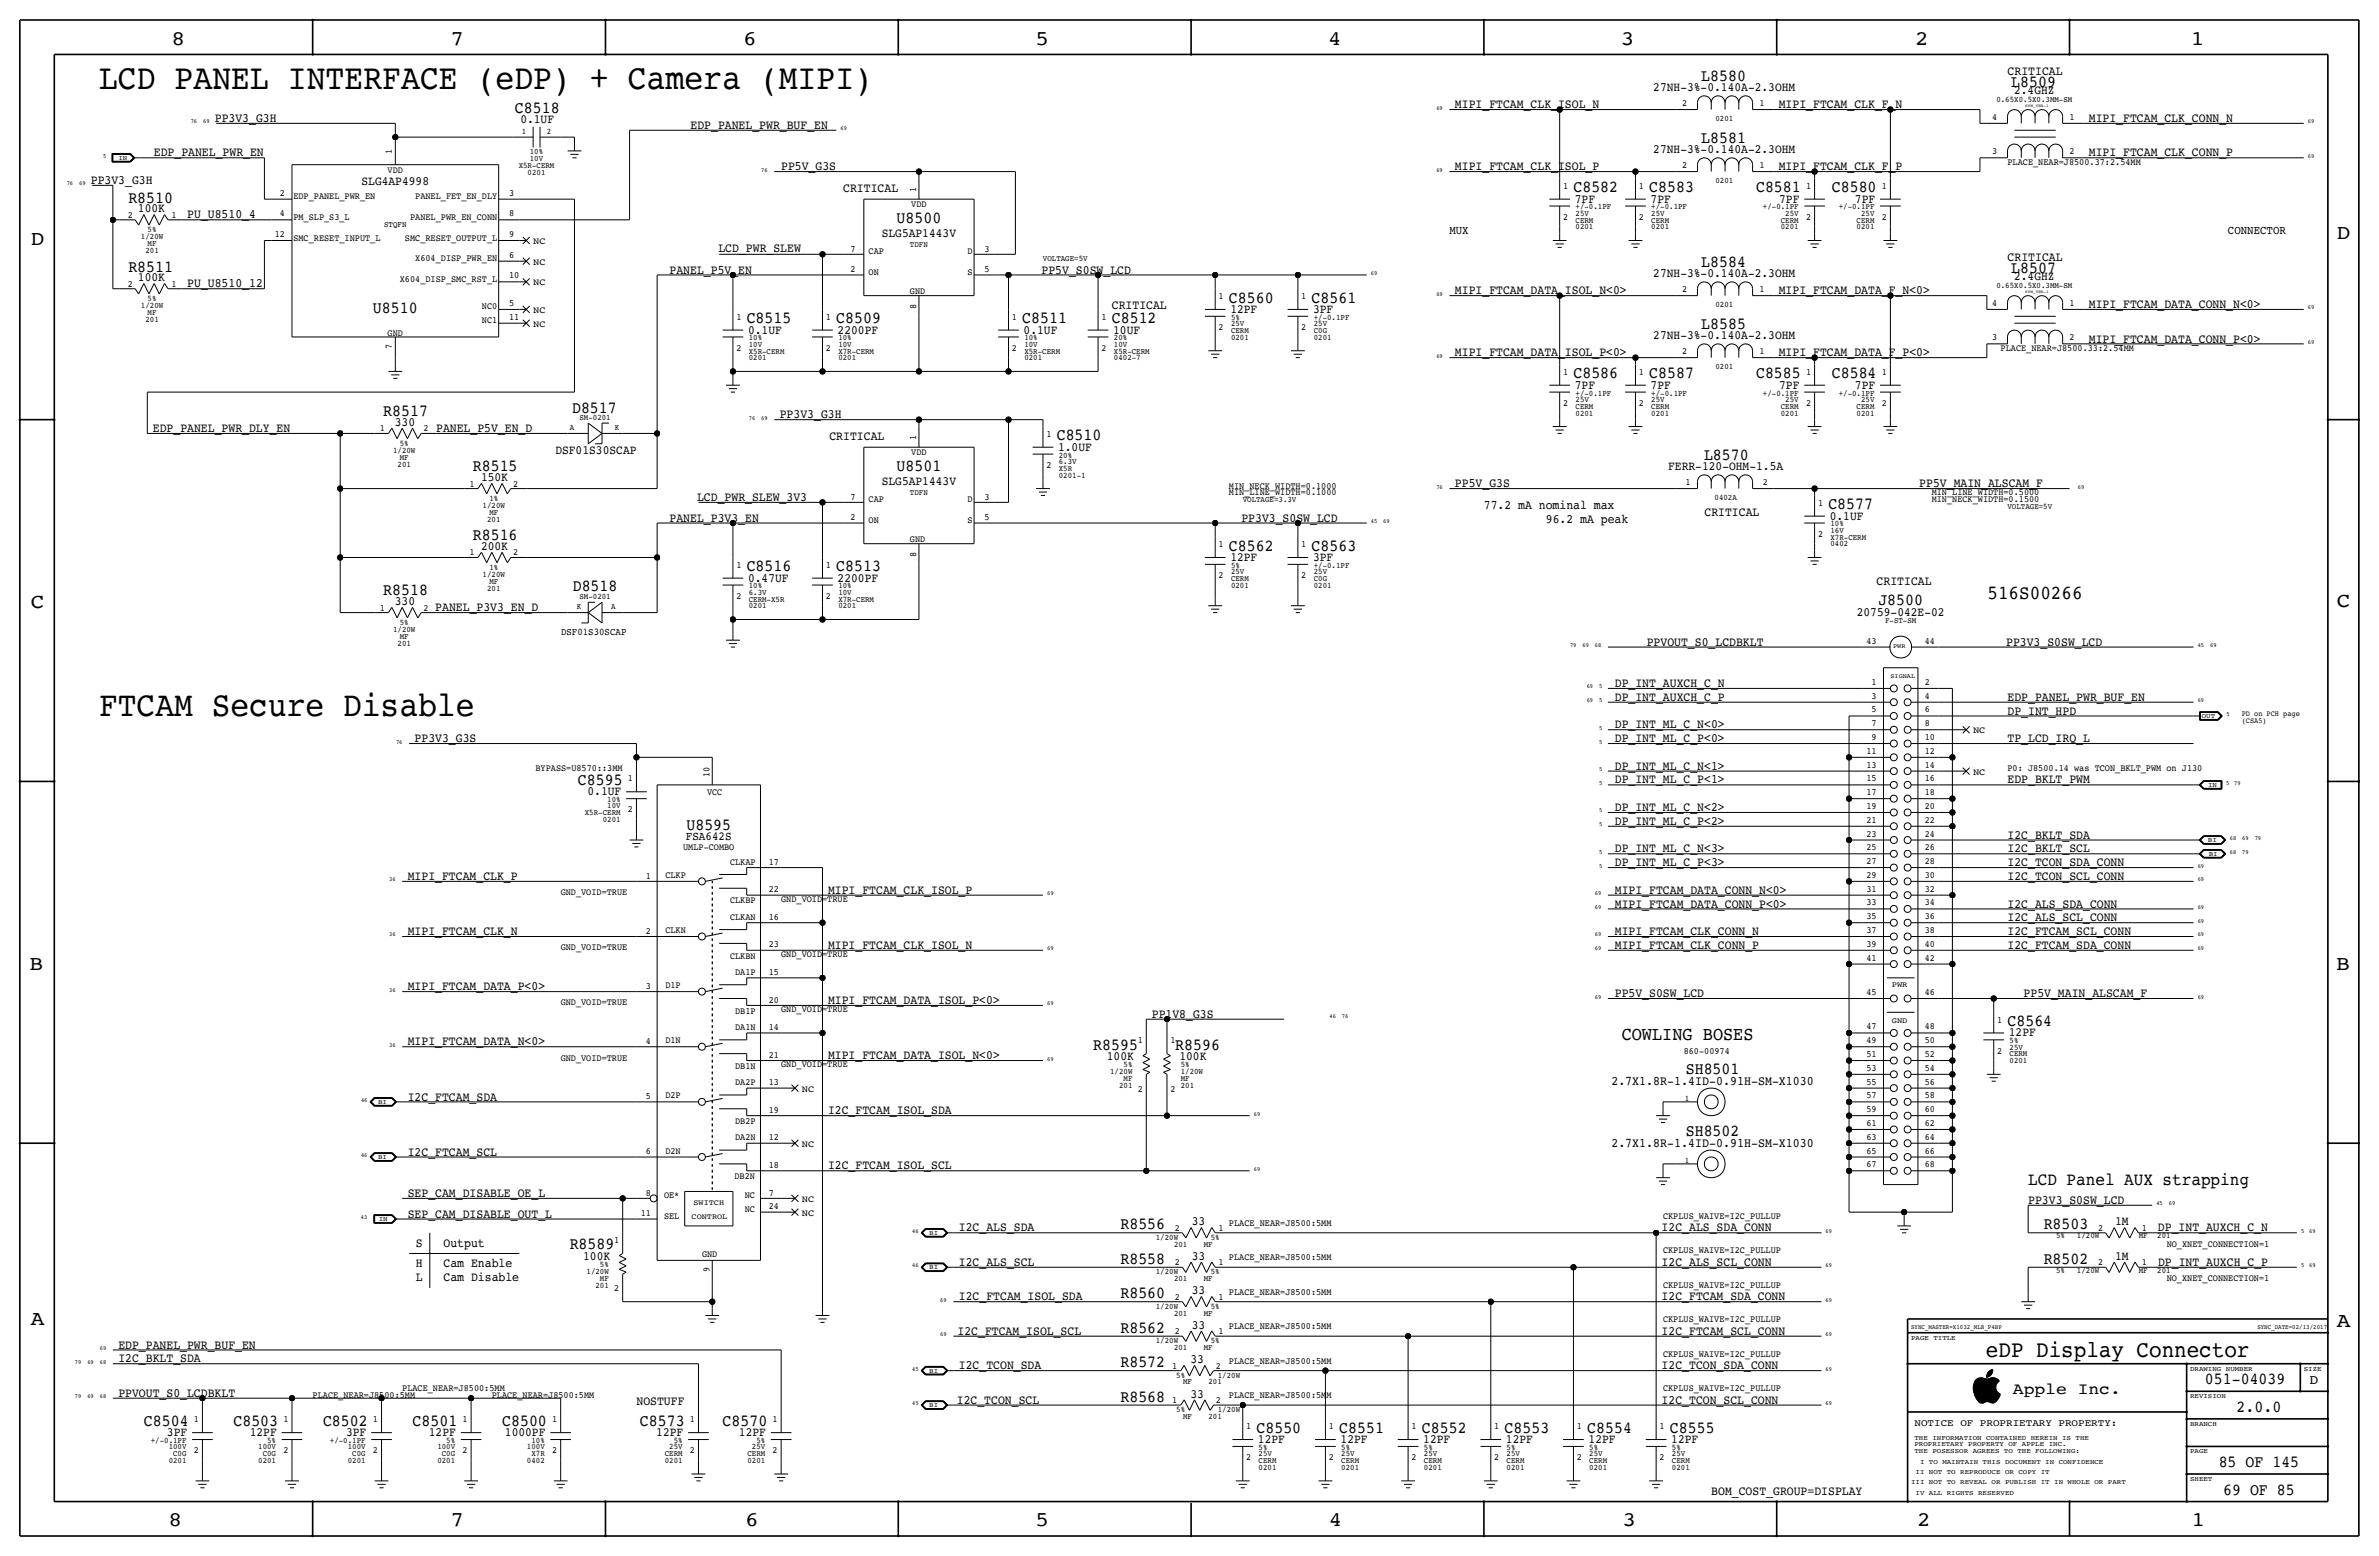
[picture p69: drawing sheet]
<svg xmlns="http://www.w3.org/2000/svg" width="877mm" height="574mm" viewBox="0 0 877 574" stroke-linecap="round" stroke-linejoin="round" font-family="sans-serif">
<defs><g id="words">
<text font-size="13" x="36.5" y="32.8">LCD PANEL INTERFACE (eDP) + Camera (MIPI)</text>
<text font-size="12.9" x="36.5" y="263.9">FTCAM Secure Disable</text>
<text font-size="8.6" x="732.2" y="500.1">eDP Display Connector</text>
<g font-size="7.6">
<text x="63.2" y="16.5">8</text>
<text x="166.1" y="16.5">7</text>
<text x="274" y="16.5">6</text>
<text x="381.7" y="16.5">5</text>
<text x="489.7" y="16.5">4</text>
<text x="597.6" y="16.5">3</text>
<text x="706.1" y="16.5">2</text>
<text x="807.7" y="16.5">1</text>
<text x="861.5" y="88.1">D</text>
<text x="11.4" y="90.4">D</text>
<text x="11.4" y="224.3">C</text>
<text x="861.5" y="223.8">C</text>
<text x="10.8" y="357.6">B</text>
<text x="861.3" y="357.4">B</text>
<text x="11.3" y="488.4">A</text>
<text x="861.5" y="489.2">A</text>
<text x="62.2" y="562.6">8</text>
<text x="166" y="562.6">7</text>
<text x="274.8" y="562.6">6</text>
<text x="381.7" y="562.6">5</text>
<text x="489.9" y="562.6">4</text>
<text x="598.1" y="562.6">3</text>
<text x="706.8" y="562.6">2</text>
<text x="807.9" y="562.6">1</text>
</g>
<text font-size="7.3" x="732.7" y="220.7">516S00266</text>
<text font-size="7" x="597.9" y="383.3">COWLING BOSES</text>
<text font-size="6.6" x="747.7" y="436.6">LCD Panel AUX strapping</text>
<g font-size="6.2">
<text x="627.2" y="30">L8580</text>
<text x="741.5" y="32">L8509</text>
<text x="189.8" y="41.7">C8518</text>
<text x="627.2" y="52.8">L8581</text>
<text x="580.1" y="70.9">C8582</text>
<text x="608" y="70.9">C8583</text>
<text x="647.4" y="70.9">C8581</text>
<text x="675.3" y="70.9">C8580</text>
<text x="47.3" y="74.7">R8510</text>
<text x="330.5" y="82.3">U8500</text>
<text x="47.3" y="100.1">R8511</text>
<text x="627.2" y="98.6">L8584</text>
<text x="741.5" y="100.6">L8507</text>
<text x="453.1" y="111.5">C8560</text>
<text x="483.6" y="111.5">C8561</text>
<text x="137.5" y="115.3">U8510</text>
<text x="275.3" y="119.1">C8515</text>
<text x="308.3" y="119.1">C8509</text>
<text x="376.9" y="119.1">C8511</text>
<text x="409.9" y="119.1">C8512</text>
<text x="627.2" y="121.4">L8585</text>
<text x="580.1" y="139.4">C8586</text>
<text x="608" y="139.4">C8587</text>
<text x="647.4" y="139.4">C8585</text>
<text x="675.3" y="139.4">C8584</text>
<text x="141.3" y="153.4">R8517</text>
<text x="210.9" y="152.1">D8517</text>
<text x="389.6" y="162.3">C8510</text>
<text x="174.3" y="173.7">R8515</text>
<text x="330.5" y="173.7">U8501</text>
<text x="628.2" y="169.7">L8570</text>
<text x="674.1" y="187.7">C8577</text>
<text x="174.3" y="199.1">R8516</text>
<text x="453.1" y="202.9">C8562</text>
<text x="483.6" y="202.9">C8563</text>
<text x="275.3" y="210.6">C8516</text>
<text x="308.3" y="210.6">C8513</text>
<text x="141.3" y="219.5">R8518</text>
<text x="211.2" y="217.9">D8518</text>
<text x="692.5" y="223">J8500</text>
<text x="213.1" y="289.3">C8595</text>
<text x="253.1" y="305.8">U8595</text>
<text x="740.1" y="378.2">C8564</text>
<text x="403.1" y="386.8">R8595</text>
<text x="433.3" y="386.8">R8596</text>
<text x="621.5" y="396">SH8501</text>
<text x="621.5" y="418.8">SH8502</text>
<text x="413.1" y="453.1">R8556</text>
<text x="753.4" y="453.1">R8503</text>
<text x="210" y="460.5">R8589</text>
<text x="413.1" y="465.8">R8558</text>
<text x="753.4" y="465.8">R8502</text>
<text x="413.1" y="478.5">R8560</text>
<text x="413.1" y="491.2">R8562</text>
<text x="413.1" y="503.9">R8572</text>
<text x="812.9" y="510.3">051-04039</text>
<text x="413.1" y="516.6">R8568</text>
<text x="824.6" y="520.4">2.0.0</text>
<text x="53" y="525.5">C8504</text>
<text x="86.1" y="525.5">C8503</text>
<text x="119.1" y="525.5">C8502</text>
<text x="152.1" y="525.5">C8501</text>
<text x="185.1" y="525.5">C8500</text>
<text x="235.9" y="525.5">C8573</text>
<text x="266.4" y="525.5">C8570</text>
<text x="463.2" y="528.1">C8550</text>
<text x="493.7" y="528.1">C8551</text>
<text x="524.2" y="528.1">C8552</text>
<text x="554.7" y="528.1">C8553</text>
<text x="585.2" y="528.1">C8554</text>
<text x="615.6" y="528.1">C8555</text>
<text x="818" y="540.8">85 OF 145</text>
<text x="819.6" y="550.9">69 OF 85</text>
</g>
<text font-size="6" x="742.1" y="513.9">Apple Inc.</text>
<text font-size="5" x="851.5" y="510.3">D</text>
<g font-size="4.8">
<text x="594.1" y="400">2.7X1.8R-1.4ID-0.91H-SM-X1030</text>
<text x="594.1" y="422.9">2.7X1.8R-1.4ID-0.91H-SM-X1030</text>
</g>
<g font-size="4.7">
<text x="740.1" y="27.7">CRITICAL</text>
<text x="609.5" y="33.5">27NH-3%-0.140A-2.3OHM</text>
<text x="742.5" y="34.8">2.4GHZ</text>
<text x="536.4" y="39.9">MIPI_FTCAM_CLK_ISOL_N</text>
<text x="655.8" y="39.9">MIPI_FTCAM_CLK_F_N</text>
<text x="79.2" y="45">PP3V3_G3H</text>
<text x="191.8" y="45.5">0.1UF</text>
<text x="254.6" y="47.5">EDP_PANEL_PWR_BUF_EN</text>
<text x="770.1" y="45">MIPI_FTCAM_CLK_CONN_N</text>
<text x="56.7" y="57.5">EDP_PANEL_PWR_EN</text>
<text x="609.5" y="56.4">27NH-3%-0.140A-2.3OHM</text>
<text x="770.1" y="57.7">MIPI_FTCAM_CLK_CONN_P</text>
<text x="288" y="62.7">PP5V_G3S</text>
<text x="536.4" y="62.7">MIPI_FTCAM_CLK_ISOL_P</text>
<text x="655.8" y="62.7">MIPI_FTCAM_CLK_F_P</text>
<text x="33.5" y="67.8">PP3V3_G3H</text>
<text x="133.3" y="68.3">SLG4AP4998</text>
<text x="310.9" y="70.9">CRITICAL</text>
<text x="580.6" y="74.7">7PF</text>
<text x="608.5" y="74.7">7PF</text>
<text x="655.9" y="74.7">7PF</text>
<text x="683.9" y="74.7">7PF</text>
<text x="50.8" y="78.2">100K</text>
<text x="69" y="80.5">PU_U8510_4</text>
<text x="325.1" y="87.4">SLG5AP1443V</text>
<text x="264.9" y="92.9">LCD_PWR_SLEW</text>
<text x="246.8" y="100.8">PANEL_P5V_EN</text>
<text x="384" y="100.8">PP5V_S0SW_LCD</text>
<text x="740.1" y="96.3">CRITICAL</text>
<text x="50.8" y="103.6">100K</text>
<text x="69" y="105.9">PU_U8510_12</text>
<text x="609.5" y="102.1">27NH-3%-0.140A-2.3OHM</text>
<text x="742.5" y="103.4">2.4GHZ</text>
<text x="536.4" y="108.5">MIPI_FTCAM_DATA_ISOL_N&lt;0&gt;</text>
<text x="655.8" y="108.5">MIPI_FTCAM_DATA_F_N&lt;0&gt;</text>
<text x="770.1" y="113.5">MIPI_FTCAM_DATA_CONN_N&lt;0&gt;</text>
<text x="409.9" y="114">CRITICAL</text>
<text x="453.6" y="115.3">12PF</text>
<text x="484.1" y="115.3">3PF</text>
<text x="275.8" y="122.9">0.1UF</text>
<text x="308.8" y="122.9">2200PF</text>
<text x="377.4" y="122.9">0.1UF</text>
<text x="410.4" y="122.9">10UF</text>
<text x="609.5" y="125">27NH-3%-0.140A-2.3OHM</text>
<text x="536.4" y="131.3">MIPI_FTCAM_DATA_ISOL_P&lt;0&gt;</text>
<text x="655.8" y="131.3">MIPI_FTCAM_DATA_F_P&lt;0&gt;</text>
<text x="770.1" y="126.2">MIPI_FTCAM_DATA_CONN_P&lt;0&gt;</text>
<text x="580.6" y="143.3">7PF</text>
<text x="608.5" y="143.3">7PF</text>
<text x="655.9" y="143.3">7PF</text>
<text x="683.9" y="143.3">7PF</text>
<text x="287.5" y="154.2">PP3V3_G3H</text>
<text x="56.3" y="159.3">EDP_PANEL_PWR_DLY_EN</text>
<text x="145.6" y="157">330</text>
<text x="160.8" y="159.3">PANEL_P5V_EN_D</text>
<text x="204.7" y="167.4">DSF01S30SCAP</text>
<text x="305.8" y="162.3">CRITICAL</text>
<text x="390.1" y="166.1">1.0UF</text>
<text x="615" y="173.2">FERR-120-OHM-1.5A</text>
<text x="177.3" y="177.3">150K</text>
<text x="325.1" y="178.8">SLG5AP1443V</text>
<text x="536.4" y="179.6">PP5V_G3S</text>
<text x="707.6" y="179.6">PP5V_MAIN_ALSCAM_F</text>
<text x="257" y="184.7">LCD_PWR_SLEW_3V3</text>
<text x="547.1" y="187.7">77.2 mA nominal max</text>
<text x="628.4" y="190.2">CRITICAL</text>
<text x="674.6" y="191.5">0.1UF</text>
<text x="246.8" y="192.3">PANEL_P3V3_EN</text>
<text x="457.7" y="192.3">PP3V3_S0SW_LCD</text>
<text x="569.9" y="192.8">96.2 mA peak</text>
<text x="177.3" y="202.7">200K</text>
<text x="453.6" y="206.8">12PF</text>
<text x="484.1" y="206.8">3PF</text>
<text x="275.8" y="214.4">0.47UF</text>
<text x="308.8" y="214.4">2200PF</text>
<text x="691.9" y="215.6">CRITICAL</text>
<text x="145.6" y="223">330</text>
<text x="160.5" y="225.3">PANEL_P3V3_EN_D</text>
<text x="684.5" y="227.1">20759-042E-02</text>
<text x="607.1" y="238">PPVOUT_S0_LCDBKLT</text>
<text x="739.6" y="238">PP3V3_S0SW_LCD</text>
<text x="595.3" y="253.2">DP_INT_AUXCH_C_N</text>
<text x="595.3" y="258.3">DP_INT_AUXCH_C_P</text>
<text x="740.1" y="263.4">DP_INT_HPD</text>
<text x="740.1" y="258.3">EDP_PANEL_PWR_BUF_EN</text>
<text x="595.3" y="268.5">DP_INT_ML_C_N&lt;0&gt;</text>
<text x="152.9" y="273.6">PP3V3_G3S</text>
<text x="595.3" y="273.5">DP_INT_ML_C_P&lt;0&gt;</text>
<text x="740.1" y="273.6">TP_LCD_IRQ_L</text>
<text x="595.3" y="283.7">DP_INT_ML_C_N&lt;1&gt;</text>
<text x="216.6" y="293.1">0.1UF</text>
<text x="595.3" y="288.8">DP_INT_ML_C_P&lt;1&gt;</text>
<text x="740.1" y="288.8">EDP_BKLT_PWM</text>
<text x="595.3" y="298.9">DP_INT_ML_C_N&lt;2&gt;</text>
<text x="595.3" y="304">DP_INT_ML_C_P&lt;2&gt;</text>
<text x="740.1" y="309.2">I2C_BKLT_SDA</text>
<text x="595.3" y="314.2">DP_INT_ML_C_N&lt;3&gt;</text>
<text x="740.1" y="314.2">I2C_BKLT_SCL</text>
<text x="595.3" y="319.3">DP_INT_ML_C_P&lt;3&gt;</text>
<text x="740.1" y="319.3">I2C_TCON_SDA_CONN</text>
<text x="150.3" y="324.4">MIPI_FTCAM_CLK_P</text>
<text x="305.3" y="329.4">MIPI_FTCAM_CLK_ISOL_P</text>
<text x="595.3" y="329.4">MIPI_FTCAM_DATA_CONN_N&lt;0&gt;</text>
<text x="740.1" y="324.4">I2C_TCON_SCL_CONN</text>
<text x="595.3" y="334.5">MIPI_FTCAM_DATA_CONN_P&lt;0&gt;</text>
<text x="740.1" y="334.5">I2C_ALS_SDA_CONN</text>
<text x="740.1" y="339.6">I2C_ALS_SCL_CONN</text>
<text x="150.3" y="344.7">MIPI_FTCAM_CLK_N</text>
<text x="595.3" y="344.7">MIPI_FTCAM_CLK_CONN_N</text>
<text x="740.1" y="344.7">I2C_FTCAM_SCL_CONN</text>
<text x="305.3" y="349.8">MIPI_FTCAM_CLK_ISOL_N</text>
<text x="595.3" y="349.7">MIPI_FTCAM_CLK_CONN_P</text>
<text x="740.1" y="349.8">I2C_FTCAM_SDA_CONN</text>
<text x="150.3" y="365">MIPI_FTCAM_DATA_P&lt;0&gt;</text>
<text x="305.3" y="370.1">MIPI_FTCAM_DATA_ISOL_P&lt;0&gt;</text>
<text x="595.3" y="367.5">PP5V_S0SW_LCD</text>
<text x="746" y="367.5">PP5V_MAIN_ALSCAM_F</text>
<text x="424.6" y="375.2">PP1V8_G3S</text>
<text x="740.6" y="382">12PF</text>
<text x="150.3" y="385.3">MIPI_FTCAM_DATA_N&lt;0&gt;</text>
<text x="305.3" y="390.4">MIPI_FTCAM_DATA_ISOL_N&lt;0&gt;</text>
<text x="408.1" y="390.7">100K</text>
<text x="434.8" y="390.7">100K</text>
<text x="150.3" y="405.6">I2C_FTCAM_SDA</text>
<text x="305.3" y="410.7">I2C_FTCAM_ISOL_SDA</text>
<text x="150.3" y="426">I2C_FTCAM_SCL</text>
<text x="305.3" y="431">I2C_FTCAM_ISOL_SCL</text>
<text x="150.3" y="441.2">SEP_CAM_DISABLE_OE_L</text>
<text x="747.7" y="443.7">PP3V3_S0SW_LCD</text>
<text x="150.3" y="448.8">SEP_CAM_DISABLE_OUT_L</text>
<text x="353.5" y="453.9">I2C_ALS_SDA</text>
<text x="439.4" y="451.6">33</text>
<text x="612.6" y="453.9">I2C_ALS_SDA_CONN</text>
<text x="779.8" y="451.6">1M</text>
<text x="795.6" y="453.6">DP_INT_AUXCH_C_N</text>
<text x="153.4" y="459.5">S</text>
<text x="163.5" y="459.5">Output</text>
<text x="153.4" y="467.1">H</text>
<text x="163.5" y="467.1">Cam Enable</text>
<text x="215" y="464.3">100K</text>
<text x="353.5" y="466.6">I2C_ALS_SCL</text>
<text x="439.4" y="464.3">33</text>
<text x="612.6" y="466.6">I2C_ALS_SCL_CONN</text>
<text x="779.8" y="464.3">1M</text>
<text x="795.6" y="466.5">DP_INT_AUXCH_C_P</text>
<text x="153.4" y="472.2">L</text>
<text x="163.5" y="472.2">Cam Disable</text>
<text x="353.5" y="479.3">I2C_FTCAM_ISOL_SDA</text>
<text x="439.4" y="477">33</text>
<text x="612.6" y="479.3">I2C_FTCAM_SDA_CONN</text>
<text x="439.4" y="489.7">33</text>
<text x="612.6" y="492">I2C_FTCAM_SCL_CONN</text>
<text x="43.6" y="497.1">EDP_PANEL_PWR_BUF_EN</text>
<text x="353" y="492">I2C_FTCAM_ISOL_SCL</text>
<text x="43.6" y="502.2">I2C_BKLT_SDA</text>
<text x="438.9" y="502.4">33</text>
<text x="353.5" y="504.7">I2C_TCON_SDA</text>
<text x="612.6" y="504.7">I2C_TCON_SDA_CONN</text>
<text x="43.6" y="514.9">PPVOUT_S0_LCDBKLT</text>
<text x="438.9" y="515.1">33</text>
<text x="234.6" y="517.9">NOSTUFF</text>
<text x="352.8" y="517.4">I2C_TCON_SCL</text>
<text x="612.6" y="517.4">I2C_TCON_SCL_CONN</text>
<text x="61.6" y="529.3">3PF</text>
<text x="92.1" y="529.3">12PF</text>
<text x="127.6" y="529.3">3PF</text>
<text x="158.1" y="529.3">12PF</text>
<text x="186.2" y="529.3">1000PF</text>
<text x="241.9" y="529.3">12PF</text>
<text x="272.4" y="529.3">12PF</text>
<text x="463.8" y="531.9">12PF</text>
<text x="494.2" y="531.9">12PF</text>
<text x="524.7" y="531.9">12PF</text>
<text x="555.2" y="531.9">12PF</text>
<text x="585.7" y="531.9">12PF</text>
<text x="616.2" y="531.9">12PF</text>
<text x="630.9" y="550.9">BOM_COST_GROUP=DISPLAY</text>
</g>
<text font-size="4.5" x="252.9" y="309.6">FSA642S</text>
<g font-size="4.4">
<text x="534.4" y="86.1">MUX</text>
<text x="821.4" y="86.1">CONNECTOR</text>
</g>
<text font-size="3.8" x="206.8" y="234.1">DSF01S30SCAP</text>
<text font-size="3.7" x="705.8" y="525.5">NOTICE OF PROPRIETARY PROPERTY:</text>
<g font-size="3.5">
<text x="620.1" y="39.1">2</text>
<text x="648.7" y="39.1">1</text>
<text x="734.4" y="44.2">4</text>
<text x="763" y="44.2">1</text>
<text x="144.5" y="56.9" transform="rotate(-90 144.5 56.9)">1</text>
<text x="734.4" y="56.9">3</text>
<text x="763" y="56.9">2</text>
<text x="142.9" y="63.8">VDD</text>
<text x="620.1" y="62">2</text>
<text x="648.7" y="62">1</text>
<text x="740.1" y="60.7">PLACE_NEAR=J8500.37:2.54MM</text>
<text x="337.8" y="70.9" transform="rotate(-90 337.8 70.9)">1</text>
<text x="576.3" y="69.6">1</text>
<text x="604.2" y="69.6">1</text>
<text x="665.8" y="69.6">1</text>
<text x="693.8" y="69.6">1</text>
<text x="103.2" y="72.1">2</text>
<text x="108.2" y="73.4">EDP_PANEL_PWR_EN</text>
<text x="153.1" y="73.4">PANEL_FET_EN_DLY</text>
<text x="187.7" y="72.1">3</text>
<text x="336" y="76.5">VDD</text>
<text x="47.1" y="80.3">2</text>
<text x="63.2" y="80.3">1</text>
<text x="103.2" y="79.8">4</text>
<text x="108.2" y="81">PM_SLP_S3_L</text>
<text x="151.2" y="81">PANEL_PWR_EN_CONN</text>
<text x="187.7" y="79.8">8</text>
<text x="576.3" y="81">2</text>
<text x="604.2" y="81">2</text>
<text x="665.8" y="81">2</text>
<text x="693.8" y="81">2</text>
<text x="101.3" y="87.4">12</text>
<text x="108.2" y="88.7">SMC_RESET_INPUT_L</text>
<text x="149.3" y="88.6">SMC_RESET_OUTPUT_L</text>
<text x="187.7" y="87.4">9</text>
<text x="196.5" y="89.9">NC</text>
<text x="187.7" y="95">6</text>
<text x="313.5" y="92.7">7</text>
<text x="320.2" y="93.7">CAP</text>
<text x="356.7" y="93.7">D</text>
<text x="362.9" y="92.7">3</text>
<text x="153.1" y="96.3">X604_DISP_PWR_EN</text>
<text x="196.5" y="97.5">NC</text>
<text x="313.5" y="100.3">2</text>
<text x="320.2" y="101.3">ON</text>
<text x="356.7" y="101.3">S</text>
<text x="362.9" y="100.3">5</text>
<text x="47.1" y="105.7">2</text>
<text x="63.2" y="105.7">1</text>
<text x="147.4" y="103.9">X604_DISP_SMC_RST_L</text>
<text x="187.7" y="102.6">10</text>
<text x="196.5" y="105.2">NC</text>
<text x="620.1" y="107.7">2</text>
<text x="648.7" y="107.7">1</text>
<text x="187.7" y="112.8">5</text>
<text x="335.5" y="108.5">GND</text>
<text x="337.8" y="113.9" transform="rotate(-90 337.8 113.9)">8</text>
<text x="449.3" y="110.2">1</text>
<text x="479.8" y="110.2">1</text>
<text x="734.4" y="112.8">4</text>
<text x="763" y="112.8">1</text>
<text x="177.7" y="114.1">NC0</text>
<text x="177.7" y="119.1">NC1</text>
<text x="187.7" y="117.9">11</text>
<text x="196.5" y="115.3">NC</text>
<text x="271.5" y="117.9">1</text>
<text x="304.5" y="117.9">1</text>
<text x="373.1" y="117.9">1</text>
<text x="406.1" y="117.9">1</text>
<text x="142.9" y="123.7">GND</text>
<text x="196.5" y="120.4">NC</text>
<text x="449.3" y="121.7">2</text>
<text x="479.8" y="121.7">2</text>
<text x="734.4" y="125.5">3</text>
<text x="763" y="125.5">2</text>
<text x="144.5" y="128.6" transform="rotate(-90 144.5 128.6)">7</text>
<text x="271.5" y="129.3">2</text>
<text x="304.5" y="129.3">2</text>
<text x="373.1" y="129.3">2</text>
<text x="406.1" y="129.3">2</text>
<text x="620.1" y="130.6">2</text>
<text x="648.7" y="130.6">1</text>
<text x="737.6" y="129.3">PLACE_NEAR=J8500.33:2.54MM</text>
<text x="576.3" y="138.2">1</text>
<text x="604.2" y="138.2">1</text>
<text x="665.8" y="138.2">1</text>
<text x="693.8" y="138.2">1</text>
<text x="576.3" y="149.6">2</text>
<text x="604.2" y="149.6">2</text>
<text x="665.8" y="149.6">2</text>
<text x="693.8" y="149.6">2</text>
<text x="140" y="159">1</text>
<text x="156.2" y="159">2</text>
<text x="385.8" y="161">1</text>
<text x="336" y="167.9">VDD</text>
<text x="337.8" y="162.3" transform="rotate(-90 337.8 162.3)">1</text>
<text x="385.8" y="172.5">2</text>
<text x="173.1" y="179.3">1</text>
<text x="189.2" y="179.3">2</text>
<text x="621.4" y="178.8">1</text>
<text x="649.9" y="178.8">2</text>
<text x="313.5" y="184.2">7</text>
<text x="320.2" y="185.2">CAP</text>
<text x="356.7" y="185.2">D</text>
<text x="362.9" y="184.2">3</text>
<text x="453.1" y="182.6">MIN_LINE_WIDTH=0.1000</text>
<text x="453.1" y="180.1">MIN_NECK_WIDTH=0.1000</text>
<text x="712.2" y="182.6">MIN_LINE_WIDTH=0.5000</text>
<text x="712.2" y="185.2">MIN_NECK_WIDTH=0.1500</text>
<text x="313.5" y="191.8">2</text>
<text x="362.9" y="191.8">5</text>
<text x="670.3" y="186.4">1</text>
<text x="320.2" y="192.8">ON</text>
<text x="356.7" y="192.8">S</text>
<text x="670.3" y="197.9">2</text>
<text x="335.5" y="199.9">GND</text>
<text x="449.3" y="201.7">1</text>
<text x="479.8" y="201.7">1</text>
<text x="173.1" y="204.7">1</text>
<text x="189.2" y="204.7">2</text>
<text x="271.5" y="209.3">1</text>
<text x="304.5" y="209.3">1</text>
<text x="337.8" y="205.3" transform="rotate(-90 337.8 205.3)">8</text>
<text x="449.3" y="213.1">2</text>
<text x="479.8" y="213.1">2</text>
<text x="271.5" y="220.7">2</text>
<text x="304.5" y="220.7">2</text>
<text x="140" y="225">1</text>
<text x="156.2" y="225">2</text>
<text x="688.1" y="237.2">43</text>
<text x="709.6" y="237.2">44</text>
<text x="690" y="257.5">3</text>
<text x="690" y="252.4">1</text>
<text x="709.6" y="257.5">4</text>
<text x="709.6" y="252.4">2</text>
<text x="690" y="262.6">5</text>
<text x="709.6" y="262.6">6</text>
<text x="690" y="267.7">7</text>
<text x="709.6" y="267.7">8</text>
<text x="690" y="272.8">9</text>
<text x="709.6" y="272.8">10</text>
<text x="727.4" y="270.3">NC</text>
<text x="688.1" y="277.8">11</text>
<text x="709.6" y="277.8">12</text>
<text x="197.4" y="284.2">BYPASS=U8570::3MM</text>
<text x="261.6" y="286.5" transform="rotate(-90 261.6 286.5)">10</text>
<text x="688.1" y="282.9">13</text>
<text x="709.6" y="282.9">14</text>
<text x="727.4" y="285.5">NC</text>
<text x="740.1" y="284.2">P0: J8500.14 was TCON_BKLT_PWM on J130</text>
<text x="231.5" y="288">1</text>
<text x="260.7" y="293.2">VCC</text>
<text x="688.1" y="293.1">17</text>
<text x="688.1" y="288">15</text>
<text x="709.6" y="293.1">18</text>
<text x="709.6" y="288">16</text>
<text x="231.5" y="299.5">2</text>
<text x="688.1" y="298.2">19</text>
<text x="709.6" y="298.2">20</text>
<text x="688.1" y="303.2">21</text>
<text x="709.6" y="303.2">22</text>
<text x="688.1" y="308.3">23</text>
<text x="709.6" y="308.3">24</text>
<text x="251.9" y="313.4">UMLP-COMBO</text>
<text x="688.1" y="313.4">25</text>
<text x="709.6" y="313.4">26</text>
<text x="238.1" y="323.8">1</text>
<text x="245.3" y="323.6">CLKP</text>
<text x="269.1" y="318.8">CLKAP</text>
<text x="283.4" y="318.8">17</text>
<text x="688.1" y="323.6">29</text>
<text x="688.1" y="318.5">27</text>
<text x="709.6" y="323.6">30</text>
<text x="709.6" y="318.5">28</text>
<text x="206.7" y="329.9">GND_VOID=TRUE</text>
<text x="283.4" y="328.9">22</text>
<text x="688.1" y="328.7">31</text>
<text x="709.6" y="328.7">32</text>
<text x="269.1" y="333">CLKBP</text>
<text x="288" y="332.5">GND_VOID=TRUE</text>
<text x="688.1" y="333.7">33</text>
<text x="709.6" y="333.7">34</text>
<text x="269.1" y="339.1">CLKAN</text>
<text x="283.4" y="339.1">16</text>
<text x="688.1" y="338.8">35</text>
<text x="709.6" y="338.8">36</text>
<text x="238.1" y="344.2">2</text>
<text x="245.3" y="343.9">CLKN</text>
<text x="688.1" y="343.9">37</text>
<text x="709.6" y="343.9">38</text>
<text x="206.7" y="350.3">GND_VOID=TRUE</text>
<text x="269.1" y="353.3">CLKBN</text>
<text x="283.4" y="349.2">23</text>
<text x="288" y="352.8">GND_VOID=TRUE</text>
<text x="688.1" y="349">39</text>
<text x="709.6" y="349">40</text>
<text x="271" y="359.4">DA1P</text>
<text x="283.4" y="359.4">15</text>
<text x="688.1" y="354.1">41</text>
<text x="709.6" y="354.1">42</text>
<text x="238.1" y="364.5">3</text>
<text x="245.3" y="364.2">D1P</text>
<text x="206.7" y="370.6">GND_VOID=TRUE</text>
<text x="283.4" y="369.6">20</text>
<text x="688.1" y="366.8">45</text>
<text x="709.6" y="366.8">46</text>
<text x="271" y="373.6">DB1P</text>
<text x="288" y="373.1">GND_VOID=TRUE</text>
<text x="736.3" y="376.9">1</text>
<text x="271" y="379.7">DA1N</text>
<text x="283.4" y="379.7">14</text>
<text x="688.1" y="379.5">47</text>
<text x="709.6" y="379.5">48</text>
<text x="238.1" y="384.8">4</text>
<text x="245.3" y="384.6">D1N</text>
<text x="283.4" y="389.9">21</text>
<text x="419.4" y="384.6">1</text>
<text x="431.5" y="384.6">1</text>
<text x="620.7" y="388.4">860-00974</text>
<text x="688.1" y="389.6">51</text>
<text x="688.1" y="384.5">49</text>
<text x="709.6" y="389.6">52</text>
<text x="709.6" y="384.5">50</text>
<text x="736.3" y="388.4">2</text>
<text x="206.7" y="390.9">GND_VOID=TRUE</text>
<text x="271" y="394">DB1N</text>
<text x="288" y="393.4">GND_VOID=TRUE</text>
<text x="688.1" y="394.7">53</text>
<text x="709.6" y="394.7">54</text>
<text x="271" y="400.1">DA2P</text>
<text x="283.4" y="400">13</text>
<text x="688.1" y="399.8">55</text>
<text x="709.6" y="399.8">56</text>
<text x="238.1" y="405.1">5</text>
<text x="245.3" y="404.9">D2P</text>
<text x="295.6" y="402.3">NC</text>
<text x="419.4" y="402.3">2</text>
<text x="431.5" y="402.3">2</text>
<text x="688.1" y="404.9">57</text>
<text x="709.6" y="404.9">58</text>
<text x="283.4" y="410.2">19</text>
<text x="688.1" y="410">59</text>
<text x="709.6" y="410">60</text>
<text x="271" y="414.3">DB2P</text>
<text x="688.1" y="415">61</text>
<text x="709.6" y="415">62</text>
<text x="238.1" y="425.4">6</text>
<text x="245.3" y="425.2">D2N</text>
<text x="271" y="420.4">DA2N</text>
<text x="283.4" y="420.4">12</text>
<text x="295.6" y="422.7">NC</text>
<text x="688.1" y="425.2">65</text>
<text x="688.1" y="420.1">63</text>
<text x="709.6" y="425.2">66</text>
<text x="709.6" y="420.1">64</text>
<text x="283.4" y="430.5">18</text>
<text x="688.1" y="430.3">67</text>
<text x="709.6" y="430.3">68</text>
<text x="270.8" y="434.6">DB2N</text>
<text x="238.1" y="440.7">8</text>
<text x="244.8" y="441.7">OE*</text>
<text x="274.6" y="441.7">NC</text>
<text x="283.4" y="440.7">7</text>
<text x="295.6" y="443">NC</text>
<text x="236.2" y="448.3">11</text>
<text x="244.8" y="449.3">SEL</text>
<text x="274.6" y="446.8">NC</text>
<text x="283.4" y="445.8">24</text>
<text x="295.6" y="448.1">NC</text>
<text x="613.1" y="449.3">CKPLUS_WAIVE=I2C_PULLUP</text>
<text x="433.2" y="453.6">2</text>
<text x="449.3" y="453.6">1</text>
<text x="453.1" y="451.9">PLACE_NEAR=J8500:5MM</text>
<text x="773.5" y="453.6">2</text>
<text x="789.6" y="453.6">1</text>
<text x="226.4" y="458.2">1</text>
<text x="798.8" y="459.5">NO_XNET_CONNECTION=1</text>
<text x="258.8" y="463.1">GND</text>
<text x="433.2" y="466.3">2</text>
<text x="449.3" y="466.3">1</text>
<text x="453.1" y="464.6">PLACE_NEAR=J8500:5MM</text>
<text x="613.1" y="462">CKPLUS_WAIVE=I2C_PULLUP</text>
<text x="773.5" y="466.3">2</text>
<text x="789.6" y="466.3">1</text>
<text x="261.6" y="468.7" transform="rotate(-90 261.6 468.7)">9</text>
<text x="798.8" y="472.2">NO_XNET_CONNECTION=1</text>
<text x="226.4" y="476">2</text>
<text x="433.2" y="479">2</text>
<text x="449.3" y="479">1</text>
<text x="453.1" y="477.3">PLACE_NEAR=J8500:5MM</text>
<text x="613.1" y="474.7">CKPLUS_WAIVE=I2C_PULLUP</text>
<text x="433.2" y="491.7">2</text>
<text x="449.3" y="491.7">1</text>
<text x="453.1" y="490">PLACE_NEAR=J8500:5MM</text>
<text x="613.1" y="487.4">CKPLUS_WAIVE=I2C_PULLUP</text>
<text x="453.1" y="502.7">PLACE_NEAR=J8500:5MM</text>
<text x="613.1" y="500.1">CKPLUS_WAIVE=I2C_PULLUP</text>
<text x="432.1" y="504.4">1</text>
<text x="448.3" y="504.4">2</text>
<text x="115.3" y="515.4">PLACE_NEAR=J8500:5MM</text>
<text x="148.3" y="512.8">PLACE_NEAR=J8500:5MM</text>
<text x="181.3" y="515.4">PLACE_NEAR=J8500:5MM</text>
<text x="453.1" y="515.4">PLACE_NEAR=J8500:5MM</text>
<text x="613.1" y="512.8">CKPLUS_WAIVE=I2C_PULLUP</text>
<text x="432.1" y="517.1">1</text>
<text x="448.3" y="517.1">2</text>
<text x="71.5" y="524.3">1</text>
<text x="104.5" y="524.3">1</text>
<text x="137.5" y="524.3">1</text>
<text x="170.5" y="524.3">1</text>
<text x="203.5" y="524.3">1</text>
<text x="254.3" y="524.3">1</text>
<text x="284.8" y="524.3">1</text>
<text x="459.4" y="526.8">1</text>
<text x="489.9" y="526.8">1</text>
<text x="520.4" y="526.8">1</text>
<text x="550.9" y="526.8">1</text>
<text x="581.4" y="526.8">1</text>
<text x="611.8" y="526.8">1</text>
<text x="71.5" y="535.7">2</text>
<text x="104.5" y="535.7">2</text>
<text x="137.5" y="535.7">2</text>
<text x="170.5" y="535.7">2</text>
<text x="203.5" y="535.7">2</text>
<text x="254.3" y="535.7">2</text>
<text x="284.8" y="535.7">2</text>
<text x="459.4" y="538.2">2</text>
<text x="489.9" y="538.2">2</text>
<text x="520.4" y="538.2">2</text>
<text x="550.9" y="538.2">2</text>
<text x="581.4" y="538.2">2</text>
<text x="611.8" y="538.2">2</text>
</g>
<g font-size="3.1">
<text x="736" y="37.6">0.65X0.5X0.3MM-SM</text>
<text x="632.4" y="44.5">0201</text>
<text x="192.4" y="49.3">1</text>
<text x="201.6" y="49.3">2</text>
<text x="195.3" y="59.4">10V</text>
<text x="195.3" y="56.9">10%</text>
<text x="191.2" y="62">X5R-CERM</text>
<text x="194.5" y="64.5">0201</text>
<text x="632.4" y="67.3">0201</text>
<text x="580.8" y="77.2">+/-0.1PF</text>
<text x="608.8" y="77.2">+/-0.1PF</text>
<text x="649.9" y="77.2">+/-0.1PF</text>
<text x="677.9" y="77.2">+/-0.1PF</text>
<text x="141.6" y="83.6">STQFN</text>
<text x="580.8" y="82">CERM</text>
<text x="580.8" y="79.5">25V</text>
<text x="608.8" y="82">CERM</text>
<text x="608.8" y="79.5">25V</text>
<text x="656.5" y="82">CERM</text>
<text x="658.2" y="79.5">25V</text>
<text x="684.5" y="82">CERM</text>
<text x="686.1" y="79.5">25V</text>
<text x="52" y="88.1">1/20W</text>
<text x="54.4" y="85.6">5%</text>
<text x="580.8" y="84.6">0201</text>
<text x="608.8" y="84.6">0201</text>
<text x="656.5" y="84.6">0201</text>
<text x="684.5" y="84.6">0201</text>
<text x="53.6" y="93.2">201</text>
<text x="54.4" y="90.7">MF</text>
<text x="335.5" y="91.2">TDFN</text>
<text x="384.5" y="96.3">VOLTAGE=5V</text>
<text x="736" y="106.2">0.65X0.5X0.3MM-SM</text>
<text x="52" y="113.5">1/20W</text>
<text x="54.4" y="111">5%</text>
<text x="632.4" y="113">0201</text>
<text x="53.6" y="118.6">201</text>
<text x="54.4" y="116.1">MF</text>
<text x="453.8" y="117.9">5%</text>
<text x="484.3" y="117.9">+/-0.1PF</text>
<text x="276" y="125.5">10%</text>
<text x="309.1" y="125.5">10%</text>
<text x="377.6" y="125.5">10%</text>
<text x="410.7" y="125.5">20%</text>
<text x="453.8" y="125.2">0201</text>
<text x="453.8" y="122.7">CERM</text>
<text x="453.8" y="120.1">25V</text>
<text x="484.3" y="125.2">0201</text>
<text x="484.3" y="122.7">C0G</text>
<text x="484.3" y="120.1">25V</text>
<text x="276" y="130.3">X5R-CERM</text>
<text x="276" y="127.8">10V</text>
<text x="309.1" y="130.3">X7R-CERM</text>
<text x="309.1" y="127.8">10V</text>
<text x="377.6" y="130.3">X5R-CERM</text>
<text x="377.6" y="127.8">10V</text>
<text x="410.7" y="130.3">X5R-CERM</text>
<text x="410.7" y="127.8">10V</text>
<text x="276" y="132.8">0201</text>
<text x="309.1" y="132.8">0201</text>
<text x="377.6" y="132.8">0201</text>
<text x="410.7" y="132.8">0402-7</text>
<text x="632.4" y="135.9">0201</text>
<text x="580.8" y="148.1">25V</text>
<text x="580.8" y="145.8">+/-0.1PF</text>
<text x="608.8" y="148.1">25V</text>
<text x="608.8" y="145.8">+/-0.1PF</text>
<text x="649.9" y="145.8">+/-0.1PF</text>
<text x="658.2" y="148.1">25V</text>
<text x="677.9" y="145.8">+/-0.1PF</text>
<text x="686.1" y="148.1">25V</text>
<text x="213.6" y="154.7">SM-0201</text>
<text x="580.8" y="153.2">0201</text>
<text x="580.8" y="150.6">CERM</text>
<text x="608.8" y="153.2">0201</text>
<text x="608.8" y="150.6">CERM</text>
<text x="656.5" y="153.2">0201</text>
<text x="656.5" y="150.6">CERM</text>
<text x="684.5" y="153.2">0201</text>
<text x="684.5" y="150.6">CERM</text>
<text x="210.1" y="158.5">A</text>
<text x="226.6" y="158.5">K</text>
<text x="144.9" y="166.9">1/20W</text>
<text x="147.4" y="164.3">5%</text>
<text x="146.6" y="172">201</text>
<text x="147.4" y="169.4">MF</text>
<text x="390.3" y="173.5">X5R</text>
<text x="390.3" y="170.9">6.3V</text>
<text x="390.3" y="168.7">20%</text>
<text x="390.3" y="176">0201-1</text>
<text x="180.4" y="184.7">1%</text>
<text x="335.5" y="182.6">TDFN</text>
<text x="458.2" y="185.2">VOLTAGE=3.3V</text>
<text x="632.1" y="184.2">0402A</text>
<text x="177.9" y="187.2">1/20W</text>
<text x="180.4" y="189.7">MF</text>
<text x="740.1" y="187.7">VOLTAGE=5V</text>
<text x="179.6" y="192.3">201</text>
<text x="674.8" y="196.3">16V</text>
<text x="674.8" y="194.1">10%</text>
<text x="674.8" y="201.4">0402</text>
<text x="674.8" y="198.9">X7R-CERM</text>
<text x="453.8" y="209.3">5%</text>
<text x="484.3" y="209.3">+/-0.1PF</text>
<text x="177.9" y="212.6">1/20W</text>
<text x="180.4" y="210.1">1%</text>
<text x="180.4" y="215.1">MF</text>
<text x="453.8" y="214.1">CERM</text>
<text x="453.8" y="211.6">25V</text>
<text x="484.3" y="214.1">C0G</text>
<text x="484.3" y="211.6">25V</text>
<text x="179.6" y="217.7">201</text>
<text x="213.6" y="220.7">SM-0201</text>
<text x="276" y="221.7">CERM-X5R</text>
<text x="276" y="219.2">6.3V</text>
<text x="276" y="216.9">10%</text>
<text x="309.1" y="221.7">X7R-CERM</text>
<text x="309.1" y="219.2">10V</text>
<text x="309.1" y="216.9">10%</text>
<text x="453.8" y="216.7">0201</text>
<text x="484.3" y="216.7">0201</text>
<text x="212.7" y="224.5">K</text>
<text x="225.4" y="224.5">A</text>
<text x="276" y="224.3">0201</text>
<text x="309.1" y="224.3">0201</text>
<text x="144.9" y="232.9">1/20W</text>
<text x="147.4" y="230.4">5%</text>
<text x="695" y="229.6">F-ST-SM</text>
<text x="146.6" y="238">201</text>
<text x="147.4" y="235.5">MF</text>
<text x="223.9" y="297.9">10V</text>
<text x="223.9" y="295.7">10%</text>
<text x="215.6" y="300.5">X5R-CERM</text>
<text x="222.2" y="303">0201</text>
<text x="740.9" y="389.4">CERM</text>
<text x="740.9" y="386.8">25V</text>
<text x="740.9" y="384.6">5%</text>
<text x="409.3" y="396">1/20W</text>
<text x="414.2" y="393.4">5%</text>
<text x="435.3" y="396">1/20W</text>
<text x="435.3" y="393.4">5%</text>
<text x="740.9" y="391.9">0201</text>
<text x="412.6" y="401.1">201</text>
<text x="414.2" y="398.5">MF</text>
<text x="435.3" y="401.1">201</text>
<text x="435.3" y="398.5">MF</text>
<text x="621.2" y="405.6">1</text>
<text x="621.2" y="428.5">1</text>
<text x="426.1" y="456.9">1/20W</text>
<text x="432.8" y="459.5">201</text>
<text x="443.8" y="459.5">MF</text>
<text x="446.4" y="456.9">5%</text>
<text x="758" y="456.4">5%</text>
<text x="765.7" y="456.4">1/20W</text>
<text x="788.5" y="456.4">MF</text>
<text x="795.3" y="456.4">201</text>
<text x="221.2" y="467.1">5%</text>
<text x="216.2" y="469.6">1/20W</text>
<text x="221.2" y="472.2">MF</text>
<text x="426.1" y="469.6">1/20W</text>
<text x="432.8" y="472.2">201</text>
<text x="443.8" y="472.2">MF</text>
<text x="446.4" y="469.6">5%</text>
<text x="758" y="469.1">5%</text>
<text x="765.7" y="469.1">1/20W</text>
<text x="788.5" y="469.1">MF</text>
<text x="795.3" y="469.1">201</text>
<text x="219.5" y="474.7">201</text>
<text x="426.1" y="482.3">1/20W</text>
<text x="432.8" y="484.9">201</text>
<text x="443.8" y="484.9">MF</text>
<text x="446.4" y="482.3">5%</text>
<text x="426.1" y="495">1/20W</text>
<text x="432.8" y="497.6">201</text>
<text x="443.8" y="497.6">MF</text>
<text x="446.4" y="495">5%</text>
<text x="433.7" y="507.7">5%</text>
<text x="449" y="507.7">1/20W</text>
<text x="436.2" y="510.3">MF</text>
<text x="445.5" y="510.3">201</text>
<text x="433.7" y="520.4">5%</text>
<text x="449" y="520.4">1/20W</text>
<text x="436.2" y="523">MF</text>
<text x="445.5" y="523">201</text>
<text x="55.6" y="531.9">+/-0.1PF</text>
<text x="98.5" y="531.9">5%</text>
<text x="121.6" y="531.9">+/-0.1PF</text>
<text x="164.5" y="531.9">5%</text>
<text x="195.9" y="531.9">10%</text>
<text x="248.4" y="531.9">5%</text>
<text x="278.8" y="531.9">5%</text>
<text x="62.2" y="539.2">0201</text>
<text x="62.2" y="534.2">100V</text>
<text x="63.8" y="536.7">C0G</text>
<text x="95.2" y="539.2">0201</text>
<text x="95.2" y="534.2">100V</text>
<text x="96.9" y="536.7">C0G</text>
<text x="128.2" y="539.2">0201</text>
<text x="128.2" y="534.2">100V</text>
<text x="129.9" y="536.7">C0G</text>
<text x="161.2" y="539.2">0201</text>
<text x="161.2" y="534.2">100V</text>
<text x="162.9" y="536.7">C0G</text>
<text x="194.3" y="539.2">0402</text>
<text x="194.3" y="534.2">100V</text>
<text x="195.9" y="536.7">X7R</text>
<text x="245.1" y="539.2">0201</text>
<text x="245.1" y="536.7">CERM</text>
<text x="246.7" y="534.2">25V</text>
<text x="275.5" y="539.2">0201</text>
<text x="275.5" y="536.7">CERM</text>
<text x="277.2" y="534.2">25V</text>
<text x="464" y="539.2">CERM</text>
<text x="464" y="536.7">25V</text>
<text x="464" y="534.4">5%</text>
<text x="494.5" y="539.2">CERM</text>
<text x="494.5" y="536.7">25V</text>
<text x="494.5" y="534.4">5%</text>
<text x="525" y="539.2">CERM</text>
<text x="525" y="536.7">25V</text>
<text x="525" y="534.4">5%</text>
<text x="555.4" y="539.2">CERM</text>
<text x="555.4" y="536.7">25V</text>
<text x="555.4" y="534.4">5%</text>
<text x="585.9" y="539.2">CERM</text>
<text x="585.9" y="536.7">25V</text>
<text x="585.9" y="534.4">5%</text>
<text x="616.4" y="539.2">CERM</text>
<text x="616.4" y="536.7">25V</text>
<text x="616.4" y="534.4">5%</text>
<text x="464" y="541.8">0201</text>
<text x="494.5" y="541.8">0201</text>
<text x="525" y="541.8">0201</text>
<text x="555.4" y="541.8">0201</text>
<text x="585.9" y="541.8">0201</text>
<text x="616.4" y="541.8">0201</text>
</g>
<g font-size="2.9">
<text x="826.5" y="263.9">PD on PCH page</text>
<text x="826.5" y="266.4">(CSA5)</text>
<text x="697.4" y="363.7">PWR</text>
<text x="697.4" y="376.9">GND</text>
<text x="255" y="449.3">CONTROL</text>
<text x="255.6" y="444.2">SWITCH</text>
</g>
<g font-size="2.5">
<text x="43.6" y="58.9">IN</text>
<text x="811.7" y="264.7">OUT</text>
<text x="814" y="290.1">IN</text>
<text x="814" y="310.4">BI</text>
<text x="814.3" y="315.5">BI</text>
<text x="139.4" y="406.9">BI</text>
<text x="139.4" y="427.2">BI</text>
<text x="139.6" y="450.1">IN</text>
<text x="342.6" y="455.2">BI</text>
<text x="342.6" y="467.9">BI</text>
<text x="704.5" y="493.8">PAGE TITLE</text>
<text x="342.6" y="506">BI</text>
<text x="807.4" y="505.2">DRAWING NUMBER</text>
<text x="849.3" y="505.2">SIZE</text>
<text x="807.4" y="515.4">REVISION</text>
<text x="342.6" y="518.7">BI</text>
<text x="807.4" y="525.5">BRANCH</text>
<text x="705.8" y="533.1">PROPRIETARY PROPERTY OF APPLE INC.</text>
<text x="705.8" y="530.6">THE INFORMATION CONTAINED HEREIN IS THE</text>
<text x="705.8" y="535.7">THE POSESSOR AGREES TO THE FOLLOWING:</text>
<text x="707.8" y="539.5">I TO MAINTAIN THIS DOCUMENT IN CONFIDENCE</text>
<text x="807.4" y="535.7">PAGE</text>
<text x="706.2" y="543.3">II NOT TO REPRODUCE OR COPY IT</text>
<text x="807.4" y="545.8">SHEET</text>
<text x="704.5" y="547.1">III NOT TO REVEAL OR PUBLISH IT IN WHOLE OR PART</text>
<text x="706.2" y="550.9">IV ALL RIGHTS RESERVED</text>
</g>
<g font-size="2.4">
<text x="704.5" y="490">SYNC_MASTER=X1032_MLB_P4BP</text>
<text x="832.2" y="490">SYNC_DATE=02/13/2017</text>
</g>
<g font-size="2.3">
<text x="529.5" y="40.4">69</text>
<text x="70.3" y="45.5">76</text>
<text x="74.9" y="45.5">69</text>
<text x="850.9" y="45.5">69</text>
<text x="309.8" y="48">69</text>
<text x="38" y="58.2">5</text>
<text x="850.9" y="58.2">69</text>
<text x="280.6" y="63.2">76</text>
<text x="529.5" y="63.2">69</text>
<text x="24.6" y="68.3">76</text>
<text x="29.2" y="68.3">69</text>
<text x="505.4" y="101.3">69</text>
<text x="529.5" y="109">69</text>
<text x="850.9" y="114">69</text>
<text x="529.5" y="131.8">69</text>
<text x="850.9" y="126.7">69</text>
<text x="276" y="154.7">76</text>
<text x="280.6" y="154.7">69</text>
<text x="529.5" y="180.1">76</text>
<text x="766" y="180.1">69</text>
<text x="505.4" y="192.8">45</text>
<text x="510" y="192.8">69</text>
<text x="578.8" y="238.5">79</text>
<text x="583.4" y="238.5">69</text>
<text x="588" y="238.5">68</text>
<text x="697.9" y="239">PWR</text>
<text x="810.2" y="238.5">45</text>
<text x="814.8" y="238.5">69</text>
<text x="696.9" y="249.9">SIGNAL</text>
<text x="585" y="253.7">69</text>
<text x="589.5" y="253.7">5</text>
<text x="585" y="258.8">69</text>
<text x="589.5" y="258.8">5</text>
<text x="810.2" y="258.8">69</text>
<text x="820.8" y="263.9">5</text>
<text x="589.5" y="269">5</text>
<text x="146" y="274.1">76</text>
<text x="589.5" y="274.1">5</text>
<text x="589.5" y="284.2">5</text>
<text x="589.5" y="289.3">5</text>
<text x="820.7" y="289.3">5</text>
<text x="823.7" y="289.3">79</text>
<text x="589.5" y="299.5">5</text>
<text x="589.5" y="304.5">5</text>
<text x="822.1" y="309.6">68</text>
<text x="826.7" y="309.6">69</text>
<text x="831.2" y="309.6">79</text>
<text x="589.5" y="314.7">5</text>
<text x="822.1" y="314.7">68</text>
<text x="826.7" y="314.7">79</text>
<text x="589.5" y="319.8">5</text>
<text x="810.2" y="319.8">69</text>
<text x="143.5" y="324.9">36</text>
<text x="386" y="329.9">69</text>
<text x="588" y="329.9">69</text>
<text x="810.2" y="324.9">69</text>
<text x="588" y="335">69</text>
<text x="810.2" y="335">69</text>
<text x="810.2" y="340.1">69</text>
<text x="143.5" y="345.2">36</text>
<text x="588" y="345.2">69</text>
<text x="810.2" y="345.2">69</text>
<text x="386" y="350.3">69</text>
<text x="588" y="350.3">69</text>
<text x="810.2" y="350.3">69</text>
<text x="143.5" y="365.5">36</text>
<text x="386" y="370.6">69</text>
<text x="588" y="368">69</text>
<text x="810.2" y="368">69</text>
<text x="490.2" y="375.2">46</text>
<text x="494.7" y="375.2">76</text>
<text x="143.5" y="385.8">36</text>
<text x="386" y="390.9">69</text>
<text x="133.1" y="406.1">46</text>
<text x="462.2" y="411.2">69</text>
<text x="133.1" y="426.5">46</text>
<text x="462.2" y="431.5">69</text>
<text x="133" y="449.3">43</text>
<text x="795" y="444.2">45</text>
<text x="799.5" y="444.2">69</text>
<text x="336.3" y="454.4">46</text>
<text x="673.1" y="454.4">69</text>
<text x="848.3" y="454.4">5</text>
<text x="851.4" y="454.4">69</text>
<text x="336.3" y="467.1">46</text>
<text x="673.1" y="467.1">69</text>
<text x="848.3" y="467.1">5</text>
<text x="851.4" y="467.1">69</text>
<text x="346.7" y="479.8">69</text>
<text x="673.1" y="479.8">69</text>
<text x="36.8" y="497.6">69</text>
<text x="346.7" y="492.5">69</text>
<text x="673.1" y="492.5">69</text>
<text x="27.6" y="502.7">79</text>
<text x="32.2" y="502.7">69</text>
<text x="36.8" y="502.7">68</text>
<text x="336.3" y="505.2">45</text>
<text x="673.1" y="505.2">69</text>
<text x="27.6" y="515.4">79</text>
<text x="32.2" y="515.4">69</text>
<text x="36.8" y="515.4">68</text>
<text x="336.3" y="517.9">45</text>
<text x="673.1" y="517.9">69</text>
</g>
<g font-size="1.5">
<text x="746.7" y="39.4">SYM_VER-1</text>
<text x="746.7" y="108">SYM_VER-1</text>
</g>
</g></defs>
<g fill="none" stroke="#000" stroke-width=".37">
<path d="M625.8 37.8v2.6zM625.8 37.8a2.54 2.54 0 0 1 2.5-2.5 2.54 2.54 0 0 1 2.6 2.5 2.54 2.54 0 0 1 2.5-2.5 2.54 2.54 0 0 1 2.6 2.5 2.54 2.54 0 0 1 2.5-2.5 2.54 2.54 0 0 1 2.5 2.5 2.54 2.54 0 0 1 2.6-2.5 2.54 2.54 0 0 1 2.5 2.5M630.9 37.8v2.6zM636 37.8v2.6zM641 37.8v2.6zM646.1 37.8v2.6zM41.3 56.6h6.8zM41.3 56.6v3.1zM41.3 59.7h6.8zM41.4 56.7h6.7zM41.4 56.7v2.9zM41.4 59.6h6.7z"/>
<path d="M41.5 56.8h6.5zM41.5 56.8v2.7zM41.5 59.5h6.5zM41.6 56.9v2.5zM41.6 59.4h6.4zM41.6 56.9h6.4zM48 56.9l1.2 1.3zM48 59.4l1.2-1.2zM48 59.5l1.4-1.3zM48 56.8l1.4 1.4zM48.1 56.7l1.4 1.5zM48.1 59.6l1.4-1.4z"/>
<path d="M48.1 59.7l1.6-1.5zM48.1 56.6l1.6 1.6zM49.2 58.2h2.6zM51.8 58.2h45.7zM79.7 45.5h66zM97.5 58.2v15.2zM145.7 45.5v5zM145.7 50.5v2.6zM145.7 50.5h43.2zM145.7 53.1v7.6zM188.9 50.5h7.6zM196.5 46.7v7.7z"/>
<path d="M199.1 50.5h7.6zM199.1 46.7v7.7zM206.7 50.5h5.1zM209.2 55.6h5.1zM210.3 56.9h3zM211 58.2h1.5zM211.8 50.5v2.6zM211.8 53.1v2.5zM232.1 48h76.2zM232.1 48v33zM534.4 40.4h40.6zM575 40.4v25.4z"/>
<path d="M575 40.4h43.2zM618.2 40.4h7.6zM646.1 40.4h7.6zM653.7 40.4h43.2zM696.9 40.4h33zM696.9 40.4v25.4zM729.9 58.2h2.6zM729.9 40.4v5.1zM729.9 45.5h2.6zM729.9 58.2v5zM732.5 45.5h7.6zM732.5 58.2h7.6z"/>
<path d="M740.1 42.9a2.54 2.54 0 0 1 2.5-2.5 2.54 2.54 0 0 1 2.6 2.5 2.54 2.54 0 0 1 2.5-2.5 2.54 2.54 0 0 1 2.6 2.5 2.54 2.54 0 0 1 2.5-2.5 2.54 2.54 0 0 1 2.5 2.5 2.54 2.54 0 0 1 2.6-2.5 2.54 2.54 0 0 1 2.5 2.5M740.1 55.6a2.54 2.54 0 0 1 2.5-2.5 2.54 2.54 0 0 1 2.6 2.5 2.54 2.54 0 0 1 2.5-2.5 2.54 2.54 0 0 1 2.6 2.5 2.54 2.54 0 0 1 2.5-2.5 2.54 2.54 0 0 1 2.5 2.5 2.54 2.54 0 0 1 2.6-2.5 2.54 2.54 0 0 1 2.5 2.5M740.1 42.9v2.6zM740.1 55.6v2.6zM742.6 48h15.3zM742.6 50.5h15.3zM745.2 42.9v2.6zM745.2 55.6v2.6zM750.3 42.9v2.6zM750.3 55.6v2.6zM755.3 42.9v2.6zM755.3 55.6v2.6z"/>
<path d="M760.4 55.6v2.6zM760.4 42.9v2.6zM760.4 58.2h7.6zM760.4 45.5h7.6zM768 58.2h81.3zM768 45.5h81.3zM34 68.3h7.6zM41.6 68.3v12.7zM53 79.1l-1.9 3.9zM53 79.1l1.9 3.9zM56.8 79.1l-1.9 3.9zM56.8 79.1l1.9 3.9z"/>
<path d="M60.7 79.1l1.2 1.9zM60.7 79.1l-2 3.9zM97.5 73.4h2.5zM100 73.4h7.6zM107.6 60.7v63.5zM107.6 60.7h76.2zM183.8 60.7v63.5zM183.8 73.4h7.7zM191.5 73.4h20.3zM211.8 73.4v71.1zM285.4 63.2h53.4zM318.5 73.4h40.6z"/>
<path d="M318.5 73.4v35.6zM338.8 63.2h35.5zM338.8 63.2v2.6zM338.8 65.8v7.6zM359.1 73.4v35.6zM374.3 63.2v30.5zM534.4 63.2h68.5zM571.2 75.9h7.6zM571.2 73.4h7.6zM575 65.8v7.6zM575 75.9v7.7zM599.1 75.9h7.7z"/>
<path d="M599.1 73.4h7.7zM602.9 63.2v2.6zM602.9 65.8v7.6zM602.9 75.9v7.7zM602.9 63.2h15.3zM618.2 63.2h7.6zM625.8 60.7v2.5zM625.8 60.7a2.54 2.54 0 0 1 2.5-2.5 2.54 2.54 0 0 1 2.6 2.5 2.54 2.54 0 0 1 2.5-2.5 2.54 2.54 0 0 1 2.6 2.5 2.54 2.54 0 0 1 2.5-2.5 2.54 2.54 0 0 1 2.5 2.5 2.54 2.54 0 0 1 2.6-2.5 2.54 2.54 0 0 1 2.5 2.5M630.9 60.7v2.5zM636 60.7v2.5zM641 60.7v2.5zM646.1 63.2h7.6z"/>
<path d="M646.1 60.7v2.5zM653.7 63.2h15.3zM665.2 73.4h7.6zM665.2 75.9h7.6zM669 63.2h60.9zM669 63.2v2.6zM669 65.8v7.6zM669 75.9v7.7zM693.1 75.9h7.6zM693.1 73.4h7.6zM696.9 65.8v7.6zM696.9 75.9v7.7z"/>
<path d="M41.6 81h2.5zM41.6 81v25.4zM44.1 81h5.7zM49.8 81l1.3 2zM61.9 81h5.1zM67 81h33zM97.5 88.6v17.8zM97.5 88.6h2.5zM100 88.6h7.6zM100 81h7.6zM183.8 96.3h7.7zM183.8 88.6h7.7z"/>
<path d="M183.8 81h7.7zM191.5 96.3h2.5zM191.5 88.6h2.5zM191.5 81h40.6zM192.7 89.9l2.6-2.5zM192.7 87.4l2.6 2.5zM192.7 97.5l2.6-2.5zM192.7 95l2.6 2.5zM265.1 93.7h38.1zM303.2 93.7h7.6zM303.2 93.7v20.3zM310.8 93.7h7.7z"/>
<path d="M359.1 93.7h7.6zM366.7 93.7h7.6zM572.5 88.6h5zM573.5 89.9h3zM574.2 91.2h1.6zM575 83.6v2.5zM575 86.1v2.5zM600.4 88.6h5.1zM601.4 89.9h3.1zM602.2 91.2h1.5zM602.9 83.6v2.5zM602.9 86.1v2.5z"/>
<path d="M666.4 88.6h5.1zM667.5 89.9h3zM668.2 91.2h1.5zM669 83.6v2.5zM669 86.1v2.5zM694.4 88.6h5.1zM695.4 89.9h3zM696.2 91.2h1.5zM696.9 83.6v2.5zM696.9 86.1v2.5zM41.6 106.4h2.5zM44.1 106.4h5.7z"/>
<path d="M49.8 106.4l1.3 2zM53 104.5l-1.9 3.9zM53 104.5l1.9 3.9zM56.8 104.5l-1.9 3.9zM56.8 104.5l1.9 3.9zM60.7 104.5l1.2 1.9zM60.7 104.5l-2 3.9zM61.9 106.4h5.1zM67 106.4h30.5zM183.8 119.1h7.7zM183.8 114h7.7zM183.8 103.9h7.7z"/>
<path d="M191.5 119.1h2.5zM191.5 114h2.5zM191.5 103.9h2.5zM192.7 105.2l2.6-2.6zM192.7 102.6l2.6 2.6zM192.7 115.3l2.6-2.5zM192.7 112.8l2.6 2.5zM192.7 117.9l2.6 2.5zM242.3 101.3h27.9zM242.3 101.3v58.5zM270.2 101.3v12.7zM270.2 114v7.7z"/>
<path d="M270.2 101.3h40.6zM303.2 114v7.7zM310.8 101.3h7.7zM318.5 109h40.6zM338.8 116.6v20.3zM338.8 109v7.6zM359.1 101.3h7.6zM366.7 101.3h5.1zM371.8 101.3h33zM371.8 101.3v12.7zM371.8 114v7.7zM404.8 101.3h43.2z"/>
<path d="M404.8 101.3v12.7zM404.8 114v7.7zM444.2 116.6h7.6zM444.2 114h7.6zM448 101.3h30.5zM448 101.3v5.1zM448 106.4v7.6zM448 116.6v7.6zM474.7 116.6h7.6zM474.7 114h7.6zM478.5 101.3h25.4zM478.5 101.3v5.1z"/>
<path d="M478.5 106.4v7.6zM478.5 116.6v7.6zM534.4 109h40.6zM575 109v25.4zM575 109h43.2zM618.2 109h7.6zM625.8 106.4v2.6zM625.8 106.4a2.54 2.54 0 0 1 2.5-2.5 2.54 2.54 0 0 1 2.6 2.5 2.54 2.54 0 0 1 2.5-2.5 2.54 2.54 0 0 1 2.6 2.5 2.54 2.54 0 0 1 2.5-2.5 2.54 2.54 0 0 1 2.5 2.5 2.54 2.54 0 0 1 2.6-2.5 2.54 2.54 0 0 1 2.5 2.5M630.9 106.4v2.6zM636 106.4v2.6zM641 106.4v2.6zM646.1 109h7.6z"/>
<path d="M646.1 106.4v2.6zM653.7 109h43.2zM696.9 109h35.6zM696.9 109v25.4zM732.5 109v5zM732.5 114h7.6zM740.1 111.5a2.54 2.54 0 0 1 2.5-2.5 2.54 2.54 0 0 1 2.6 2.5 2.54 2.54 0 0 1 2.5-2.5 2.54 2.54 0 0 1 2.6 2.5 2.54 2.54 0 0 1 2.5-2.5 2.54 2.54 0 0 1 2.5 2.5 2.54 2.54 0 0 1 2.6-2.5 2.54 2.54 0 0 1 2.5 2.5M740.1 111.5v2.5zM742.6 116.6h15.3zM742.6 119.1h15.3zM745.2 111.5v2.5zM750.3 111.5v2.5z"/>
<path d="M755.3 111.5v2.5zM760.4 111.5v2.5zM760.4 114h7.6zM768 114h81.3zM107.6 124.2h76.2zM143.2 136.9h5.1zM144.2 138.2h3.1zM145 139.4h1.5zM145.7 131.8v2.6zM145.7 134.4v2.5zM145.7 124.2v7.6zM192.7 120.4l2.6-2.5z"/>
<path d="M266.4 121.7h7.6zM266.4 124.2h7.6zM270.2 131.8v5.1zM270.2 136.9v2.5zM270.2 124.2v7.6zM270.2 139.4v2.6zM270.2 136.9h33zM299.4 124.2h7.6zM299.4 121.7h7.6zM303.2 136.9h35.6zM303.2 131.8v5.1zM303.2 124.2v7.6z"/>
<path d="M338.8 136.9h33zM368 124.2h7.6zM368 121.7h7.6zM371.8 136.9h33zM371.8 131.8v5.1zM371.8 124.2v7.6zM401 121.7h7.6zM401 124.2h7.6zM404.8 131.8v5.1zM404.8 124.2v7.6zM445.5 129.3h5zM446.5 130.6h3z"/>
<path d="M447.2 131.8h1.6zM448 124.2v2.5zM448 126.7v2.6zM475.9 129.3h5.1zM477 130.6h3zM477.7 131.8h1.5zM478.5 124.2v2.5zM478.5 126.7v2.6zM534.4 131.8h68.5zM575 134.4v7.6zM602.9 131.8v2.6zM602.9 134.4v7.6z"/>
<path d="M602.9 131.8h15.3zM618.2 131.8h7.6zM625.8 129.3v2.5zM625.8 129.3a2.54 2.54 0 0 1 2.5-2.5 2.54 2.54 0 0 1 2.6 2.5 2.54 2.54 0 0 1 2.5-2.5 2.54 2.54 0 0 1 2.6 2.5 2.54 2.54 0 0 1 2.5-2.5 2.54 2.54 0 0 1 2.5 2.5 2.54 2.54 0 0 1 2.6-2.5 2.54 2.54 0 0 1 2.5 2.5M630.9 129.3v2.5zM636 129.3v2.5zM641 129.3v2.5zM646.1 131.8h7.6zM646.1 129.3v2.5zM653.7 131.8h15.3zM669 131.8h63.5zM669 131.8v2.6z"/>
<path d="M669 134.4v7.6zM696.9 134.4v7.6zM732.5 126.7v5.1zM732.5 126.7h7.6zM740.1 124.2a2.54 2.54 0 0 1 2.5-2.5 2.54 2.54 0 0 1 2.6 2.5 2.54 2.54 0 0 1 2.5-2.5 2.54 2.54 0 0 1 2.6 2.5 2.54 2.54 0 0 1 2.5-2.5 2.54 2.54 0 0 1 2.5 2.5 2.54 2.54 0 0 1 2.6-2.5 2.54 2.54 0 0 1 2.5 2.5M740.1 124.2v2.5zM745.2 124.2v2.5zM750.3 124.2v2.5zM755.3 124.2v2.5zM760.4 124.2v2.5zM760.4 126.7h7.6zM768 126.7h81.3z"/>
<path d="M54.3 159.8h71.1zM54.3 144.5v15.3zM54.3 144.5h157.5zM125.4 159.8v20.3zM125.4 159.8h12.7zM138.1 159.8h5.1zM144.5 157.8l-1.3 2zM144.5 157.8l1.9 3.9zM148.3 157.8l-1.9 3.9zM148.3 157.8l1.9 3.9zM152.1 157.8l1.9 3.9zM152.1 157.8l-1.9 3.9z"/>
<path d="M155.3 159.8l-1.3 1.9zM155.3 159.8h5.7zM161 159.8h48.2zM209.2 159.8h7.7zM216.9 156l5 3.8zM216.9 156v7.6zM221.9 156h2.6zM221.9 156v7.6zM221.9 159.8h7.7zM229.6 159.8h12.7zM242.3 159.8v20.3zM267.7 142h5z"/>
<path d="M268.7 143.3h3zM269.4 144.5h1.6zM285.4 154.7h53.4zM338.8 154.7v2.5zM338.8 157.2v7.6zM338.8 154.7h33zM371.8 154.7v30.5zM371.8 154.7h12.7zM384.5 154.7v2.5zM384.5 157.2v7.6zM571.2 144.5h7.6zM571.2 142h7.6z"/>
<path d="M572.5 157.2h5zM573.5 158.5h3zM574.2 159.8h1.6zM575 152.1v2.6zM575 144.5v7.6zM575 154.7v2.5zM599.1 144.5h7.7zM599.1 142h7.7zM600.4 157.2h5.1zM601.4 158.5h3.1zM602.2 159.8h1.5zM602.9 152.1v2.6z"/>
<path d="M602.9 154.7v2.5zM602.9 144.5v7.6zM665.2 142h7.6zM665.2 144.5h7.6zM666.4 157.2h5.1zM667.5 158.5h3zM668.2 159.8h1.5zM669 152.1v2.6zM669 144.5v7.6zM669 154.7v2.5zM693.1 144.5h7.6zM693.1 142h7.6z"/>
<path d="M694.4 157.2h5.1zM695.4 158.5h3zM696.2 159.8h1.5zM696.9 152.1v2.6zM696.9 144.5v7.6zM696.9 154.7v2.5zM177.5 178.2l1.9 3.8zM177.5 178.2l-1.3 1.9zM181.3 178.2l1.9 3.8zM181.3 178.2l-1.9 3.8zM185.1 178.2l-1.9 3.8zM185.1 178.2l1.9 3.8z"/>
<path d="M216.9 163.6l5-3.8zM219.4 163.6h2.5zM318.5 164.8h40.6zM318.5 164.8v35.6zM359.1 164.8v35.6zM380.7 167.4h7.6zM380.7 164.8h7.6zM384.5 175v2.5zM384.5 167.4v7.6zM384.5 177.5v2.6zM625.8 177.5v2.6zM625.8 177.5a2.54 2.54 0 0 1 2.5-2.5 2.54 2.54 0 0 1 2.6 2.5 2.54 2.54 0 0 1 2.5-2.5 2.54 2.54 0 0 1 2.6 2.5 2.54 2.54 0 0 1 2.5-2.5 2.54 2.54 0 0 1 2.5 2.5 2.54 2.54 0 0 1 2.6-2.5 2.54 2.54 0 0 1 2.5 2.5"/>
<path d="M630.9 177.5v2.6zM636 177.5v2.6zM641 177.5v2.6zM646.1 177.5v2.6zM125.4 180.1h45.7zM125.4 180.1v25.4zM171.1 180.1h5.1zM188.3 180.1h5.7zM188.3 180.1l-1.3 1.9zM194 180.1h48.3zM242.3 192.8v12.7zM242.3 192.8h27.9z"/>
<path d="M257.5 185.2h45.7zM270.2 192.8v12.7zM270.2 192.8h40.6zM303.2 185.2h7.6zM303.2 185.2v20.3zM310.8 185.2h7.7zM310.8 192.8h7.7zM359.1 192.8h7.6zM359.1 185.2h7.6zM366.7 185.2h5.1zM366.7 192.8h81.3zM382 180.1h5z"/>
<path d="M383 181.4h3zM383.7 182.6h1.6zM448 192.8h30.5zM448 192.8v5.1zM448 197.9v7.6zM478.5 192.8v5.1zM478.5 197.9v7.6zM478.5 192.8h25.4zM534.4 180.1h83.8zM618.2 180.1h7.6zM646.1 180.1h7.6zM653.7 180.1h15.3z"/>
<path d="M665.2 192.8h7.6zM665.2 190.2h7.6zM669 180.1v2.5zM669 182.6v7.6zM669 192.8v7.6zM669 180.1h94zM125.4 205.5v20.3zM125.4 205.5h45.7zM171.1 205.5h5.1zM177.5 203.6l1.9 3.8zM177.5 203.6l-1.3 1.9zM181.3 203.6l1.9 3.8z"/>
<path d="M181.3 203.6l-1.9 3.8zM185.1 203.6l-1.9 3.8zM185.1 203.6l1.9 3.8zM188.3 205.5h5.7zM188.3 205.5l-1.3 1.9zM194 205.5h48.3zM242.3 205.5v20.3zM266.4 213.1h7.6zM266.4 215.6h7.6zM270.2 205.5v7.6zM270.2 215.6v7.7zM299.4 215.6h7.6z"/>
<path d="M299.4 213.1h7.6zM303.2 205.5v7.6zM303.2 215.6v7.7zM318.5 200.4h40.6zM338.8 208v20.3zM338.8 200.4v7.6zM444.2 208h7.6zM444.2 205.5h7.6zM448 215.6v5.1zM448 208v7.6zM474.7 208h7.6zM474.7 205.5h7.6z"/>
<path d="M478.5 215.6v5.1zM478.5 208v7.6zM666.4 205.5h5.1zM667.5 206.8h3zM668.2 208h1.5zM669 200.4v2.5zM669 202.9v2.6zM125.4 225.8h12.7zM138.1 225.8h5.1zM144.5 223.9l-1.3 1.9zM144.5 223.9l1.9 3.8zM148.3 223.9l-1.9 3.8z"/>
<path d="M148.3 223.9l1.9 3.8zM152.1 223.9l1.9 3.8zM152.1 223.9l-1.9 3.8zM155.3 225.8l-1.3 1.9zM155.3 225.8h5.7zM161 225.8h48.2zM209.2 225.8h7.7zM214.3 229.6h2.6zM216.9 225.8l5-3.8zM216.9 225.8l5 3.8zM216.9 222h2.5zM216.9 222v7.6z"/>
<path d="M221.9 222v7.6zM221.9 225.8h7.7zM229.6 225.8h12.7zM267.7 236h5zM268.7 237.2h3zM269.4 238.5h1.6zM270.2 223.3v5zM270.2 228.3v5.1zM270.2 233.4v2.6zM270.2 228.3h33zM303.2 228.3h35.6zM303.2 223.3v5z"/>
<path d="M445.5 223.3h5zM446.5 224.5h3zM447.2 225.8h1.6zM448 220.7v2.6zM475.9 223.3h5.1zM477 224.5h3zM477.7 225.8h1.5zM478.5 220.7v2.6zM592.8 238.5h94zM686.8 238.5h10.1zM704.5 238.5h10.2zM714.7 238.5h94z"/>
<path d="M592.8 253.7h94zM592.8 258.8h94zM686.8 253.7h10.1zM686.8 258.8h10.1zM694.4 246.1v190.5zM694.4 246.1h12.7zM704.5 253.7h10.2zM704.5 258.8h10.2zM707.1 246.1v190.5zM714.7 258.8h94zM714.7 253.7h5.1zM719.8 253.7v25.4z"/>
<path d="M150.8 274.1h83.8zM234.6 274.1v5zM234.6 279.1v5.1zM234.6 279.1h28zM262.6 279.1v2.6zM592.8 274.1h94zM592.8 269h94zM681.7 263.9h5.1zM681.7 263.9v15.2zM681.7 279.1h5.1zM681.7 279.1v15.3zM686.8 263.9h10.1z"/>
<path d="M686.8 269h10.1zM686.8 274.1h10.1zM686.8 279.1h10.1zM704.5 263.9h10.2zM704.5 269h10.2zM704.5 274.1h10.2zM704.5 279.1h10.2zM714.7 274.1h94zM714.7 269h10.2zM714.7 263.9h94zM714.7 279.1h5.1zM719.8 279.1v15.3z"/>
<path d="M723.6 270.3l2.5-2.6zM723.6 267.7l2.5 2.6zM808.7 263.9h2.5zM810.9 262.3h6.8zM810.9 265.5h6.8zM810.9 262.3v3.2zM811 262.4v3zM811 265.4h6.7zM811 262.4h6.7zM811.1 262.5h6.5zM811.1 262.5v2.8zM811.1 265.3h6.5z"/>
<path d="M811.2 262.6h6.4zM811.2 262.6v2.6zM811.2 265.2h6.4zM817.6 265.2l1.2-1.3zM817.6 262.6l1.2 1.3zM817.6 265.3l1.4-1.4zM817.6 262.5l1.4 1.4zM817.7 265.4l1.4-1.5zM817.7 262.4l1.4 1.5zM817.7 262.3l1.6 1.6zM817.7 265.5l1.6-1.6zM230.8 291.8h7.7z"/>
<path d="M230.8 294.4h7.7zM234.6 284.2v7.6zM234.6 294.4v7.6zM242.3 289.3h38.1zM242.3 289.3v175.3zM262.6 281.7v7.6zM280.4 289.3v175.3zM592.8 284.2h94zM592.8 289.3h94zM592.8 299.5h94zM681.7 294.4h5.1zM681.7 294.4v15.2z"/>
<path d="M686.8 284.2h10.1zM686.8 289.3h10.1zM686.8 294.4h10.1zM686.8 299.5h10.1zM704.5 284.2h10.2zM704.5 289.3h10.2zM704.5 294.4h10.2zM704.5 299.5h10.2zM714.7 289.3h94zM714.7 284.2h10.2zM714.7 299.5h5.1zM714.7 294.4h5.1z"/>
<path d="M719.8 299.5v5zM719.8 294.4v5.1zM723.6 283l2.5 2.5zM726.1 283l-2.5 2.5zM808.7 289.3h2.5zM810.8 289.3l1.5-1.6zM810.8 289.3l1.5 1.6zM810.9 289.3l1.5 1.5zM810.9 289.3l1.5-1.5zM811.1 289.3l1.3 1.4zM811.1 289.3l1.3-1.4zM811.2 289.3l1.3-1.3z"/>
<path d="M811.2 289.3l1.3 1.3zM812.3 290.9h6.8zM812.3 287.7h6.9zM812.4 287.8h6.6zM812.4 290.8h6.6zM812.4 287.9h6.5zM812.4 290.7h6.5zM812.5 288h6.3zM812.5 290.6h6.3zM818.8 288v2.6zM818.9 287.9v2.8zM819 287.8v3z"/>
<path d="M819.1 287.7v3.2zM232.1 309.6h5.1zM233.1 310.9h3.1zM233.9 312.2h1.5zM234.6 302v5.1zM234.6 307.1v2.5zM275.3 319.8h12.7zM275.3 319.8v2.5zM288 319.8h15.2zM303.2 319.8v20.3zM592.8 314.7h94zM592.8 319.8h94z"/>
<path d="M592.8 304.5h94zM681.7 309.6h5.1zM681.7 309.6v15.3zM686.8 304.5h10.1zM686.8 309.6h10.1zM686.8 314.7h10.1zM686.8 319.8h10.1zM704.5 304.5h10.2zM704.5 309.6h10.2zM704.5 314.7h10.2zM704.5 319.8h10.2zM714.7 314.7h94z"/>
<path d="M714.7 319.8h94zM714.7 309.6h94zM714.7 304.5h5.1zM719.8 304.5v25.4zM808.7 309.6h2.5zM808.7 314.7h2.5zM810.8 309.6l1.5-1.5zM810.8 309.6l1.5 1.6zM810.8 314.7l1.5 1.6zM810.9 309.6l1.5 1.5zM810.9 314.7l1.5 1.5zM810.9 309.6l1.5-1.4z"/>
<path d="M810.9 314.7l1.5-1.5zM811.1 309.6l1.3 1.4zM811.1 314.7l1.3 1.4zM811.1 314.7l1.3-1.4zM811.2 309.6l1.3-1.2zM811.2 314.7l1.3-1.3zM811.2 309.6l1.3 1.3zM811.2 314.7l1.3 1.3zM812.3 313.1l-1.5 1.6zM812.3 311.2h6.7zM812.3 313.1h6.7zM812.3 308.1h6.7z"/>
<path d="M812.3 316.3h6.7zM812.4 311.1h6.5zM812.4 313.2h6.5zM812.4 308.2h6.5zM812.4 316.2h6.5zM812.4 311h6.5zM812.4 313.3h6.5zM812.4 308.3l-1.3 1.3zM812.4 308.3h6.5zM812.4 316.1h6.5zM812.5 310.9h6.3zM812.5 308.4h6.3z"/>
<path d="M812.5 316h6.3zM812.5 313.4h6.3zM818.8 310.9l1.3-1.3zM818.8 316l1.3-1.3zM818.8 308.4l1.3 1.2zM818.8 313.4l1.3 1.3zM818.9 308.3l1.4 1.3zM818.9 313.3l1.4 1.4zM818.9 311l1.4-1.4zM818.9 311.1l1.5-1.5zM818.9 316.2l1.5-1.5zM818.9 308.2l1.5 1.4z"/>
<path d="M818.9 313.2l1.5 1.5zM819 308.1l1.6 1.5zM819 313.1l1.6 1.6zM819 311.2l1.6-1.6zM819 316.3l1.6-1.6zM820.3 314.7l-1.4 1.4zM148.3 324.9h86.3zM234.6 324.9h22.9zM260 324.9l6.4-1.3zM265.1 322.3h10.2zM265.1 327.4h10.2zM275.3 329.9h12.7z"/>
<path d="M275.3 327.4v2.5zM288 329.9h96.5zM592.8 329.9h94zM592.8 335h94zM681.7 324.9h5.1zM681.7 324.9v15.2zM686.8 324.9h10.1zM686.8 335h10.1zM686.8 329.9h10.1zM704.5 324.9h10.2zM704.5 329.9h10.2zM704.5 335h10.2z"/>
<path d="M714.7 335h94zM714.7 324.9h94zM714.7 329.9h5.1zM719.8 329.9v25.4zM148.3 345.2h86.3zM234.6 345.2h22.9zM260 345.2l6.4-1.3zM265.1 347.7h10.2zM265.1 342.6h10.2zM275.3 350.3h12.7zM275.3 340.1h12.7zM275.3 347.7v2.6z"/>
<path d="M275.3 340.1v2.5zM288 340.1h15.2zM288 350.3h96.5zM303.2 340.1v20.3zM592.8 350.3h94zM592.8 345.2h94zM681.7 340.1h5.1zM681.7 340.1v15.2zM681.7 355.3h5.1zM681.7 355.3v25.4zM686.8 340.1h10.1zM686.8 350.3h10.1z"/>
<path d="M686.8 345.2h10.1zM686.8 355.3h10.1zM704.5 345.2h10.2zM704.5 350.3h10.2zM704.5 340.1h10.2zM704.5 355.3h10.2zM714.7 350.3h94zM714.7 340.1h94zM714.7 345.2h94zM714.7 355.3h5.1zM719.8 355.3v25.4zM148.3 365.5h86.3z"/>
<path d="M234.6 365.5h22.9zM260 365.5l6.4-1.3zM265.1 363h10.2zM265.1 368h10.2zM275.3 370.6h12.7zM275.3 360.4h12.7zM275.3 368v2.6zM275.3 360.4v2.6zM288 360.4h15.2zM288 370.6h96.5zM303.2 360.4v20.3zM422.6 375.7h7.6z"/>
<path d="M422.6 375.7v5zM430.2 375.7v5zM430.2 375.7h43.2zM592.8 368h94zM686.8 368h10.1zM695.7 373.1h10.1zM695.7 360.4h10.1zM704.5 368h10.2zM714.7 368h20.3zM735 368v5.1zM735 373.1v7.6zM735 368h73.7z"/>
<path d="M148.3 385.8h86.3zM234.6 385.8h22.9zM260 385.8l6.4-1.2zM265.1 383.3h10.2zM265.1 388.4h10.2zM275.3 390.9h12.7zM275.3 380.7h12.7zM275.3 388.4v2.5zM275.3 380.7v2.6zM288 380.7h15.2zM288 390.9h96.5zM291.8 399.8l2.5 2.5z"/>
<path d="M303.2 380.7v101.6zM421.3 394.2l2.6-1.3zM421.3 391.7l2.6-1.3zM421.3 389.1l1.3-.7zM421.3 394.2l2.6 1zM421.3 391.7l2.6 1.2zM421.3 389.1l2.6 1.3zM422.6 396l1.3-.8zM422.6 396v7.6zM422.6 380.7v7.7zM429 395.2l2.5-1zM429 392.9l2.5-1.2z"/>
<path d="M429 390.4l2.5-1.3zM429 395.2l1.2 .8zM429 392.9l2.5 1.3zM429 390.4l2.5 1.3zM430.2 396v7.6zM430.2 380.7v7.7zM430.2 388.4l1.3 .7zM681.7 380.7h5.1zM681.7 380.7v5.1zM681.7 385.8h5.1zM681.7 385.8v5.1zM681.7 390.9h5.1z"/>
<path d="M681.7 390.9v5.1zM681.7 396h5.1zM681.7 396v5.1zM686.8 396h10.1zM686.8 390.9h10.1zM686.8 385.8h10.1zM686.8 380.7h10.1zM704.5 396h10.2zM704.5 385.8h10.2zM704.5 390.9h10.2zM704.5 380.7h10.2zM714.7 396h5.1z"/>
<path d="M714.7 390.9h5.1zM714.7 385.8h5.1zM714.7 380.7h5.1zM719.8 396v5.1zM719.8 390.9v5.1zM719.8 385.8v5.1zM719.8 380.7v5.1zM731.2 383.3h7.6zM731.2 380.7h7.6zM732.5 396h5.1zM733.5 397.3h3zM734.3 398.5h1.5z"/>
<path d="M735 390.9v2.5zM735 393.4v2.6zM735 383.3v7.6zM136.4 406.1l1.6 1.6zM136.4 406.1l1.6-1.5zM136.6 406.1l1.4 1.5zM136.6 406.1l1.4-1.4zM136.7 406.1l1.4-1.3zM136.7 406.1l1.4 1.4zM136.9 406.1l1.2-1.2zM136.9 406.1l1.2 1.3zM138 404.6h6.6z"/>
<path d="M138 407.7h6.6zM138 407.6h6.6zM138 404.7h6.6zM138.1 404.8h6.4zM138.1 407.5h6.4zM138.1 407.4h6.4zM138.1 404.9h6.4zM144.5 404.9l1.2 1.2zM144.5 407.4l1.2-1.3zM144.5 404.8l1.4 1.3zM144.6 404.7l1.4 1.4zM144.6 407.6l1.5-1.5z"/>
<path d="M144.6 407.7l1.6-1.6zM144.6 404.6l1.6 1.5zM145.7 406.1h2.6zM145.9 406.1l-1.4 1.4zM148.3 406.1h86.3zM234.6 406.1h22.9zM260 406.1l6.4-1.2zM265.1 403.6h10.2zM265.1 408.7h10.2zM275.3 411.2h12.7zM275.3 401.1h12.7zM275.3 401.1v2.5z"/>
<path d="M275.3 408.7v2.5zM288 411.2h142.2zM288 401.1h5.1zM291.8 402.3l2.5-2.5zM422.6 403.6v27.9zM430.2 403.6v7.6zM430.2 411.2h30.5zM610.6 411.2h5zM611.6 412.5h3zM612.3 413.8h1.6zM613.1 406.1v2.6zM613.1 406.1h5.1z"/>
<path d="M613.1 408.7v2.5zM618.2 406.1h7.6zM681.7 401.1h5.1zM681.7 401.1v5zM681.7 406.1h5.1zM681.7 406.1v5.1zM681.7 411.2h5.1zM681.7 411.2v5.1zM681.7 416.3h5.1zM681.7 416.3v5.1zM686.8 416.3h10.1zM686.8 411.2h10.1z"/>
<path d="M686.8 406.1h10.1zM686.8 401.1h10.1zM704.5 416.3h10.2zM704.5 411.2h10.2zM704.5 406.1h10.2zM704.5 401.1h10.2zM714.7 416.3h5.1zM714.7 411.2h5.1zM714.7 406.1h5.1zM714.7 401.1h5.1zM719.8 416.3v5.1zM719.8 411.2v5.1z"/>
<path d="M719.8 406.1v5.1zM719.8 401.1v5zM136.4 426.5l1.6 1.5zM136.4 426.5l1.6-1.6zM136.6 426.5l1.4 1.4zM136.6 426.5l1.4-1.5zM136.7 426.5l1.4-1.4zM136.7 426.5l1.4 1.3zM136.9 426.5l1.2-1.3zM136.9 426.5l1.2 1.2zM138 424.9h6.6zM138 428h6.6z"/>
<path d="M138 427.9h6.6zM138 425h6.6zM138.1 425.1h6.4zM138.1 427.8h6.4zM138.1 427.7h6.4zM138.1 425.2h6.4zM144.5 425.2l1.2 1.3zM144.5 427.7l1.2-1.2zM144.5 427.8l1.4-1.3zM144.5 425.1l1.4 1.4zM144.6 425l1.4 1.5zM144.6 427.9l1.5-1.4z"/>
<path d="M144.6 428l1.6-1.5zM144.6 424.9l1.6 1.6zM145.7 426.5h2.6zM148.3 426.5h86.3zM234.6 426.5h22.9zM252.4 439.2v12.7zM252.4 439.2h17.8zM260 426.5l6.4-1.3zM265.1 423.9h10.2zM265.1 429h10.2zM270.2 439.2v12.7zM275.3 421.4h12.7z"/>
<path d="M275.3 431.5h12.7zM275.3 429v2.5zM275.3 421.4v2.5zM288 421.4h5.1zM288 431.5h134.6zM291.8 422.7l2.5-2.6zM291.8 420.1l2.5 2.6zM422.6 431.5h38.1zM610.6 434.1h5zM611.6 435.4h3zM612.3 436.6h1.6zM613.1 429v2.5z"/>
<path d="M613.1 429h5.1zM613.1 431.5v2.6zM618.2 429h7.6zM681.7 421.4h5.1zM681.7 421.4v5.1zM681.7 426.5h5.1zM681.7 426.5v5zM681.7 431.5h5.1zM681.7 431.5v15.3zM686.8 426.5h10.1zM686.8 431.5h10.1zM686.8 421.4h10.1z"/>
<path d="M694.4 436.6h12.7zM704.5 431.5h10.2zM704.5 426.5h10.2zM704.5 421.4h10.2zM714.7 431.5h5.1zM714.7 426.5h5.1zM714.7 421.4h5.1zM719.8 431.5v15.3zM719.8 426.5v5zM719.8 421.4v5.1zM137.8 447.8h6.8zM137.8 447.8v3.1z"/>
<path d="M137.8 450.9h6.8zM137.9 447.9v2.9zM137.9 450.8h6.7zM137.9 447.9h6.7zM138 448v2.7zM138 450.7h6.5zM138 448h6.5zM138.1 448.1h6.4zM138.1 448.1v2.5zM138.1 450.6h6.4zM144.5 448.1l1.2 1.2zM144.5 450.6l1.2-1.3z"/>
<path d="M144.5 450.7l1.4-1.4zM144.5 448l1.4 1.3zM144.6 447.9l1.4 1.4zM144.6 450.9l1.6-1.6zM144.6 447.8l1.6 1.5zM145.7 449.3h2.6zM146.1 449.3l-1.5 1.5zM148.3 449.3h86.3zM148.3 441.7h81.3zM158.4 454.4v20.3zM229.6 441.7h5zM229.6 441.7v12.7z"/>
<path d="M229.6 454.4v7.6zM234.6 441.7h5.1zM234.6 449.3h7.7zM252.4 451.9h17.8zM280.4 441.7h7.6zM280.4 446.8h7.6zM288 441.7h5.1zM288 446.8h5.1zM291.8 448.1l2.5-2.6zM291.8 445.5l2.5 2.6zM291.8 443l2.5-2.6zM291.8 440.4l2.5 2.6z"/>
<path d="M339.6 454.4l1.6 1.6zM339.6 454.4l1.6-1.6zM339.8 454.4l1.4 1.5zM339.8 454.4l1.4-1.5zM339.9 454.4l1.4-1.4zM339.9 454.4l1.4 1.4zM340.1 454.4l1.2-1.3zM340.1 454.4l1.2 1.3zM341.2 456h6.6zM341.2 452.8h6.6zM341.2 452.9h6.6zM341.2 455.9h6.6z"/>
<path d="M341.3 453h6.4zM341.3 455.8h6.4zM341.3 455.7h6.4zM341.3 453.1h6.4zM347.7 453.1l1.2 1.3zM347.7 455.7l1.2-1.3zM347.7 455.8l1.4-1.4zM347.7 453l1.4 1.4zM347.8 455.9l1.4-1.5zM347.8 452.9l1.4 1.5zM347.8 452.8l1.6 1.6zM347.8 456l1.6-1.6z"/>
<path d="M348.9 454.4h2.6zM351.5 454.4h78.7zM430.2 454.4h5.7zM435.9 454.4l1.3 1.9zM439.1 452.5l-1.9 3.8zM439.1 452.5l1.9 3.8zM442.9 452.5l-1.9 3.8zM442.9 452.5l1.9 3.8zM446.7 452.5l1.3 1.9zM446.7 452.5l-1.9 3.8zM448 454.4h5.1zM453.1 454.4h157.5z"/>
<path d="M610.6 454.4v68.6zM610.6 454.4h60.9zM681.7 446.8h20.3zM699.5 451.9h5zM700.5 453.1h3zM701.2 454.4h1.6zM702 446.8h17.8zM702 446.8v2.5zM702 449.3v2.6zM747.7 444.2v10.2zM747.7 454.4h22.9zM747.7 444.2h45.7z"/>
<path d="M770.6 454.4h5.7zM776.3 454.4l1.2 1.9zM779.5 452.5l-2 3.8zM779.5 452.5l1.9 3.8zM783.3 452.5l-1.9 3.8zM783.3 452.5l1.9 3.8zM787.1 452.5l-1.9 3.8zM787.1 452.5l1.3 1.9zM788.4 454.4h5zM793.4 454.4h53.4zM150.8 462h40.7zM228.3 467.9l2.5 1z"/>
<path d="M228.3 465.3l2.5 1.3zM228.3 462.8l2.5 1.3zM228.3 467.9l2.5-1.3zM228.3 465.3l2.5-1.2zM228.3 462.8l1.3-.8zM229.6 469.6l1.2-.7zM229.6 479.8h33zM229.6 477.3v2.5zM229.6 469.6v7.7zM242.3 464.6h38.1zM262.6 479.8v2.5zM262.6 472.2v7.6z"/>
<path d="M262.6 464.6v7.6zM339.6 467.1l1.6 1.6zM339.6 467.1l1.6-1.6zM339.8 467.1l1.4 1.5zM339.8 467.1l1.4-1.5zM339.9 467.1l1.4-1.4zM339.9 467.1l1.4 1.4zM340.1 467.1l1.2-1.3zM340.1 467.1l1.2 1.3zM341.2 468.7h6.6zM341.2 465.5h6.6zM341.2 465.6h6.6z"/>
<path d="M341.2 468.6h6.6zM341.3 465.7h6.4zM341.3 468.5h6.4zM341.3 468.4h6.4zM341.3 465.8h6.4zM347.7 465.8l1.2 1.3zM347.7 468.4l1.2-1.3zM347.7 468.5l1.4-1.4zM347.7 465.7l1.4 1.4zM347.8 468.6l1.4-1.5zM347.8 465.6l1.4 1.5zM347.8 465.5l1.6 1.6z"/>
<path d="M347.8 468.7l1.6-1.6zM348.9 467.1h2.6zM351.5 467.1h78.7zM351.5 479.8h78.7zM430.2 479.8h5.7zM430.2 467.1h5.7zM435.9 479.8l1.3 1.9zM435.9 467.1l1.3 1.9zM439.1 477.9l-1.9 3.8zM439.1 465.2l-1.9 3.8zM439.1 477.9l1.9 3.8zM439.1 465.2l1.9 3.8z"/>
<path d="M442.9 477.9l-1.9 3.8zM442.9 465.2l-1.9 3.8zM442.9 477.9l1.9 3.8zM442.9 465.2l1.9 3.8zM446.7 477.9l1.3 1.9zM446.7 465.2l1.3 1.9zM446.7 477.9l-1.9 3.8zM446.7 465.2l-1.9 3.8zM448 479.8h5.1zM448 467.1h5.1zM453.1 467.1h127zM453.1 479.8h96.5z"/>
<path d="M549.6 479.8h121.9zM549.6 479.8v43.2zM580.1 467.1h91.4zM580.1 467.1v55.9zM745.2 479.8h5.1zM747.7 467.1v10.2zM747.7 477.3v2.5zM747.7 467.1h22.9zM770.6 467.1h5.7zM776.3 467.1l1.2 1.9zM779.5 465.2l-2 3.8zM779.5 465.2l1.9 3.8z"/>
<path d="M783.3 465.2l-1.9 3.8zM783.3 465.2l1.9 3.8zM787.1 465.2l-1.9 3.8zM787.1 465.2l1.3 1.9zM788.4 467.1h5zM793.4 467.1h53.4zM41.6 497.6h246.4zM260 484.9h5.1zM261.1 486.2h3zM261.8 487.4h1.5zM262.6 482.3v2.6zM288 497.6v22.8z"/>
<path d="M300.7 484.9h5.1zM301.7 486.2h3zM302.5 487.4h1.5zM303.2 482.3v2.6zM351.5 492.5h78.7zM430.2 492.5h5.7zM435.9 492.5l1.3 1.9zM439.1 490.6l-1.9 3.8zM439.1 490.6l1.9 3.8zM442.9 490.6l-1.9 3.8zM442.9 490.6l1.9 3.8zM446.7 490.6l1.3 1.9z"/>
<path d="M446.7 490.6l-1.9 3.8zM448 492.5h5.1zM453.1 492.5h66zM519.1 492.5v30.5zM519.1 492.5h152.4zM746.2 481.1h3zM747 482.3h1.5zM41.6 502.7h215.9zM41.6 515.4h33zM74.6 515.4h33zM74.6 515.4v5zM107.6 515.4v5z"/>
<path d="M107.6 515.4h33.1zM140.7 515.4v5zM140.7 515.4h33zM173.7 515.4h33zM173.7 515.4v5zM206.7 515.4v5zM257.5 502.7v17.7zM339.6 517.9l1.6 1.6zM339.6 505.2l1.6 1.6zM339.6 517.9l1.6-1.6zM339.6 505.2l1.6-1.6zM339.8 517.9l1.4 1.5z"/>
<path d="M339.8 505.2l1.4 1.5zM339.8 517.9l1.4-1.5zM339.8 505.2l1.4-1.5zM339.9 517.9l1.4-1.4zM339.9 505.2l1.4-1.4zM339.9 517.9l1.4 1.4zM339.9 505.2l1.4 1.4zM340.1 505.2l1.2-1.3zM340.1 517.9l1.2 1.3zM340.1 505.2l1.2 1.3zM341.2 519.5h6.6zM341.2 506.8h6.6z"/>
<path d="M341.2 516.3h6.6zM341.2 503.6h6.6zM341.2 516.4h6.6zM341.2 503.7h6.6zM341.2 519.4h6.6zM341.2 506.7h6.6zM341.3 516.5h6.4zM341.3 503.8h6.4zM341.3 519.3h6.4zM341.3 506.6h6.4zM341.3 516.6l-1.2 1.3zM341.3 519.2h6.4z"/>
<path d="M341.3 516.6h6.4zM341.3 506.5h6.4zM341.3 503.9h6.4zM347.7 516.6l1.2 1.3zM347.7 503.9l1.2 1.3zM347.7 519.2l1.2-1.3zM347.7 506.5l1.2-1.3zM347.7 519.3l1.4-1.4zM347.7 506.6l1.4-1.4zM347.7 516.5l1.4 1.4zM347.7 503.8l1.4 1.4zM347.8 519.4l1.4-1.5z"/>
<path d="M347.8 506.7l1.4-1.5zM347.8 516.4l1.4 1.5zM347.8 503.7l1.4 1.5zM347.8 516.3l1.6 1.6zM347.8 503.6l1.6 1.6zM347.8 519.5l1.6-1.6zM347.8 506.8l1.6-1.6zM348.9 517.9h2.6zM348.9 505.2h2.6zM351.5 517.9h78.7zM351.5 505.2h78.7zM430.2 517.9h5.1z"/>
<path d="M430.2 505.2h5.1zM436.6 516l1.9 3.8zM436.6 503.3l1.9 3.8zM436.6 516l-1.3 1.9zM436.6 503.3l-1.3 1.9zM440.4 516l-1.9 3.8zM440.4 503.3l-1.9 3.8zM440.4 516l1.9 3.8zM440.4 503.3l1.9 3.8zM444.2 516l-1.9 3.8zM444.2 503.3l-1.9 3.8zM444.2 516l1.9 3.8z"/>
<path d="M444.2 503.3l1.9 3.8zM447.4 517.9h5.7zM447.4 505.2h5.7zM447.4 517.9l-1.3 1.9zM447.4 505.2l-1.3 1.9zM453.1 517.9h5.1zM453.1 505.2h35.5zM458.2 517.9v5.1zM458.2 517.9h213.3zM488.6 505.2v17.8zM488.6 505.2h182.9zM727.5 512.2h8.4z"/>
<path d="M727.5 512.3h8.4zM727.5 512.4h8.5zM727.5 511.2h8.2zM727.5 511.3h8.2zM727.5 511.5h8.2zM727.5 511.4h8.2zM727.5 512h8.3zM727.5 512.1h8.3zM727.5 511.7h8.3zM727.5 511.8h8.3zM727.5 511.6h8.3zM727.5 511.9h8.3z"/>
<path d="M727.5 511.1h8.3zM727.6 512.8h8.6zM727.6 510.8h8.2zM727.6 511h8.2zM727.6 510.9h8.2zM727.6 510.7h8.2zM727.6 512.5h8.4zM727.6 512.6h8.4zM727.6 512.7h8.5zM727.6 512.9h8.6zM727.6 510.6h8.3zM727.6 510.5h8.3z"/>
<path d="M727.6 513h8.7zM727.6 513.1h8.8zM727.7 513.2h8.8zM727.7 510.2h8.3zM727.7 510.4h8.2zM727.7 510.3h8.3zM727.7 513.4h9.1zM727.7 513.3h9zM727.7 510.1h8.3zM727.8 509.9h8.4zM727.8 513.5h9.1zM727.8 510h8.3z"/>
<path d="M727.8 513.6h9.2zM727.8 513.8h9.6zM727.8 509.8h8.5zM727.8 513.7h9.4zM727.9 513.9h9.5zM727.9 509.7h8.4zM727.9 509.6h8.5zM727.9 514.1h9.5zM727.9 514h9.5zM728 514.2h9.4zM728 509.5h8.5zM728 509.4h8.6z"/>
<path d="M728 509.3h8.7zM728 514.4h9.3zM728.1 509.2h8.8zM728.1 514.5h9.2zM728.1 514.6h9.1zM728.1 509.1h8.9zM728.2 514.7h9zM728.2 509h8.8zM728.2 514.8h9zM728.3 514.9h8.8zM728.3 508.9h8.7zM728.3 515h8.8z"/>
<path d="M728.3 508.8h8.6zM728.3 515.1h8.7zM728.4 508.7h8.4zM728.4 515.2h8.6zM728.5 515.3h8.4zM728.5 515.4h8.4zM728.5 508.6h8.2zM728.6 515.5h8.2zM728.6 508.5h7.9zM728.7 515.6h8zM728.7 515.7h8zM728.7 508.4h7.7z"/>
<path d="M728.8 515.8h7.7zM728.9 515.9h7.6zM728.9 508.3h3.1zM728.9 516h7.5zM729 508.2h2.6zM729 516.1h7.3zM729.1 516.2h7.1zM729.2 516.3h6.9zM729.2 508.1a4.7 4.7 0 0 0-1.2 6.3l1.8 2.6 .8 .2 1-.3M729.3 508.1h2.1zM729.3 516.4h6.7zM729.4 516.5h6.5z"/>
<path d="M729.5 516.6h6.3zM729.6 516.7h2.5zM729.6 507.9h1.4zM729.7 516.8h2.1zM729.8 516.9h1.9zM729.9 517h1.6zM730.2 517.1h1zM732.4 507.5h.6zM732.4 507.6h.4zM732.4 507.4h.8zM732.4 507.3h1zM732.4 507.1h1.3z"/>
<path d="M732.4 507h1.4zM732.4 507.2h1.2zM732.5 506.9h1.4zM732.5 506.8h1.5zM732.5 506.6h1.7zM732.5 506.7h1.6zM732.6 506.5h1.7zM732.6 506.4h1.7zM732.7 506.3h1.7zM732.7 506.2h1.7zM732.8 506.1h1.7zM732.8 506h1.7z"/>
<path d="M732.9 505.9h1.6zM733 505.8h1.6zM733.1 505.7h1.5zM733.1 508.3h3.1zM733.2 505.6h1.4zM733.2 516.7h2.5zM733.3 505.5h1.4zM733.4 508.2h2.6zM733.4 505.4h1.3zM733.6 505.3h1.1zM733.6 516.8h2zM733.6 508.1a2.99 2.99 0 0 1 3.5 1 2.71 2.71 0 0 0-1.3 2.5 2.71 2.71 0 0 0 1.7 2.3 3.5 3.5 0 0 1-3.1 3.2l-1.6-.4-1.1 .2"/>
<path d="M733.7 508.1h2.1zM733.7 508.1l-1.3 .2-1.9-.4-1.3 .2M733.7 505.2h1zM733.8 516.9h1.7zM733.9 505.1h.8zM733.9 507.9h1.6zM734 517h1.3zM734.1 505h.6zM734.3 507.8h.8zM734.3 504.9h.4zM734.3 517.1h.7zM734.7 504.7a2.81 2.81 0 0 0-2.3 3 2.71 2.71 0 0 0 2.3-2.9"/>
<path d="M70.8 530.6h7.6zM70.8 528.1h7.6zM74.6 538.2v5.1zM74.6 520.4v7.7zM74.6 530.6v7.6zM103.8 530.6h7.7zM103.8 528.1h7.7zM107.6 538.2v5.1zM107.6 520.4v7.7zM107.6 530.6v7.6zM136.9 530.6h7.6zM136.9 528.1h7.6z"/>
<path d="M140.7 538.2v5.1zM140.7 520.4v7.7zM140.7 530.6v7.6zM169.9 528.1h7.6zM169.9 530.6h7.6zM173.7 538.2v5.1zM173.7 520.4v7.7zM173.7 530.6v7.6zM202.9 530.6h7.6zM202.9 528.1h7.6zM206.7 538.2v5.1zM206.7 520.4v7.7z"/>
<path d="M206.7 530.6v7.6zM253.7 530.6h7.6zM253.7 528.1h7.6zM257.5 538.2v2.6zM257.5 520.4v7.7zM257.5 530.6v7.6zM284.2 528.1h7.6zM284.2 530.6h7.6zM288 538.2v2.6zM288 520.4v7.7zM288 530.6v7.6zM454.4 533.1h7.6z"/>
<path d="M454.4 530.6h7.6zM458.2 523v7.6zM458.2 533.1v7.7zM484.8 533.1h7.7zM484.8 530.6h7.7zM488.6 523v7.6zM488.6 533.1v7.7zM515.3 530.6h7.6zM515.3 533.1h7.6zM519.1 523v7.6zM519.1 533.1v7.7zM545.8 533.1h7.6z"/>
<path d="M545.8 530.6h7.6zM549.6 523v7.6zM549.6 533.1v7.7zM576.3 533.1h7.6zM576.3 530.6h7.6zM580.1 523v7.6zM580.1 533.1v7.7zM606.8 533.1h7.6zM606.8 530.6h7.6zM610.6 523v7.6zM610.6 533.1v7.7zM72.1 545.8h5.1z"/>
<path d="M73.1 547.1h3zM73.9 548.4h1.5zM74.6 543.3v2.5zM105.1 545.8h5.1zM106.1 547.1h3.1zM106.9 548.4h1.5zM107.6 543.3v2.5zM138.1 545.8h5.1zM139.1 547.1h3.1zM139.9 548.4h1.5zM140.7 543.3v2.5zM171.1 545.8h5.1z"/>
<path d="M172.2 547.1h3zM172.9 548.4h1.5zM173.7 543.3v2.5zM204.2 545.8h5zM205.2 547.1h3zM205.9 548.4h1.6zM206.7 543.3v2.5zM255 543.3h5zM256 544.6h3zM256.7 545.8h1.6zM257.5 540.8v2.5zM285.4 543.3h5.1z"/>
<path d="M286.5 544.6h3zM287.2 545.8h1.5zM288 540.8v2.5zM455.6 545.8h5.1zM456.6 547.1h3.1zM457.4 548.4h1.5zM458.2 540.8v2.5zM458.2 543.3v2.5zM486.1 545.8h5.1zM487.1 547.1h3.1zM487.9 548.4h1.5zM488.6 540.8v2.5z"/>
<path d="M488.6 543.3v2.5zM516.6 545.8h5.1zM517.6 547.1h3zM518.4 548.4h1.5zM519.1 540.8v2.5zM519.1 543.3v2.5zM547.1 545.8h5zM548.1 547.1h3zM548.8 548.4h1.6zM549.6 540.8v2.5zM549.6 543.3v2.5zM577.5 545.8h5.1z"/>
<path d="M578.6 547.1h3zM579.3 548.4h1.5zM580.1 540.8v2.5zM580.1 543.3v2.5zM608 545.8h5.1zM609 547.1h3.1zM609.8 548.4h1.5zM610.6 540.8v2.5zM610.6 543.3v2.5z"/>
<circle cx="700.7" cy="238.5" r="4"/>
<circle cx="698.2" cy="253.8" r="1.28"/>
<circle cx="698.2" cy="258.8" r="1.28"/>
<circle cx="703.3" cy="258.8" r="1.28"/>
<circle cx="703.3" cy="253.8" r="1.28"/>
<circle cx="698.2" cy="274.1" r="1.28"/>
<circle cx="698.2" cy="279.2" r="1.28"/>
<circle cx="698.2" cy="269" r="1.28"/>
<circle cx="698.2" cy="263.9" r="1.28"/>
<circle cx="703.3" cy="274.1" r="1.28"/>
<circle cx="703.3" cy="263.9" r="1.28"/>
<circle cx="703.3" cy="269" r="1.28"/>
<circle cx="703.3" cy="279.2" r="1.28"/>
<circle cx="698.2" cy="294.4" r="1.28"/>
<circle cx="698.2" cy="284.2" r="1.28"/>
<circle cx="698.2" cy="289.3" r="1.28"/>
<circle cx="698.2" cy="299.5" r="1.28"/>
<circle cx="703.3" cy="294.4" r="1.28"/>
<circle cx="703.3" cy="299.5" r="1.28"/>
<circle cx="703.3" cy="284.2" r="1.28"/>
<circle cx="703.3" cy="289.3" r="1.28"/>
<circle cx="698.2" cy="309.6" r="1.28"/>
<circle cx="698.2" cy="319.8" r="1.28"/>
<circle cx="698.2" cy="314.7" r="1.28"/>
<circle cx="698.2" cy="304.6" r="1.28"/>
<circle cx="703.3" cy="319.8" r="1.28"/>
<circle cx="703.3" cy="314.7" r="1.28"/>
<circle cx="703.3" cy="309.6" r="1.28"/>
<circle cx="703.3" cy="304.6" r="1.28"/>
<circle cx="258.8" cy="324.9" r="1.28"/>
<circle cx="698.2" cy="330" r="1.28"/>
<circle cx="698.2" cy="335" r="1.28"/>
<circle cx="698.2" cy="324.9" r="1.28"/>
<circle cx="703.3" cy="335" r="1.28"/>
<circle cx="703.3" cy="330" r="1.28"/>
<circle cx="703.3" cy="324.9" r="1.28"/>
<circle cx="258.8" cy="345.2" r="1.28"/>
<circle cx="698.2" cy="340.1" r="1.28"/>
<circle cx="698.2" cy="345.2" r="1.28"/>
<circle cx="698.2" cy="350.3" r="1.28"/>
<circle cx="698.2" cy="355.4" r="1.28"/>
<circle cx="703.3" cy="340.1" r="1.28"/>
<circle cx="703.3" cy="350.3" r="1.28"/>
<circle cx="703.3" cy="345.2" r="1.28"/>
<circle cx="703.3" cy="355.4" r="1.28"/>
<circle cx="258.8" cy="365.5" r="1.28"/>
<circle cx="698.2" cy="368.1" r="1.28"/>
<circle cx="703.3" cy="368.1" r="1.28"/>
<circle cx="258.8" cy="385.8" r="1.28"/>
<circle cx="698.2" cy="385.8" r="1.28"/>
<circle cx="698.2" cy="396" r="1.28"/>
<circle cx="698.2" cy="390.9" r="1.28"/>
<circle cx="698.2" cy="380.8" r="1.28"/>
<circle cx="703.3" cy="385.8" r="1.28"/>
<circle cx="703.3" cy="390.9" r="1.28"/>
<circle cx="703.3" cy="380.8" r="1.28"/>
<circle cx="703.3" cy="396" r="1.28"/>
<circle cx="258.8" cy="406.2" r="1.28"/>
<circle cx="630.9" cy="406.2" r="2.56"/>
<circle cx="630.9" cy="406.2" r="5.1"/>
<circle cx="698.2" cy="406.2" r="1.28"/>
<circle cx="698.2" cy="411.2" r="1.28"/>
<circle cx="698.2" cy="401.1" r="1.28"/>
<circle cx="698.2" cy="416.3" r="1.28"/>
<circle cx="703.3" cy="411.2" r="1.28"/>
<circle cx="703.3" cy="406.2" r="1.28"/>
<circle cx="703.3" cy="416.3" r="1.28"/>
<circle cx="703.3" cy="401.1" r="1.28"/>
<circle cx="258.8" cy="426.5" r="1.28"/>
<circle cx="630.9" cy="429" r="2.56"/>
<circle cx="630.9" cy="429" r="5.1"/>
<circle cx="698.2" cy="421.4" r="1.28"/>
<circle cx="698.2" cy="431.6" r="1.28"/>
<circle cx="698.2" cy="426.5" r="1.28"/>
<circle cx="703.3" cy="421.4" r="1.28"/>
<circle cx="703.3" cy="431.6" r="1.28"/>
<circle cx="703.3" cy="426.5" r="1.28"/>
<circle cx="241" cy="441.7" r="1.28"/>
</g>
<g fill="none" stroke="#000" stroke-width=".6" stroke-linecap="butt">
<path d="M7.3 7.4v558.8zM7.3 7.4h862.3zM115.3 7.4v12.7zM223.2 7.4v12.7zM331.2 7.4v12.7zM439.1 7.4v12.7zM547.1 7.4v12.7zM655 7.4v12.7zM763 7.4v12.7zM869.6 7.4v558.8zM20 20.1v533.4zM20 20.1h838.2z"/>
<path d="M858.2 20.1v533.4zM7.3 154.7h12.7zM858.2 154.7h11.4zM7.3 288h12.7zM858.2 288h11.4zM7.3 421.4h12.7zM858.2 421.4h11.4zM703.3 486.2h154.9zM703.3 486.2v5zM703.3 491.2v62.3zM703.3 491.2h154.9zM703.3 502.7h154.9z"/>
<path d="M806.1 502.7v50.8zM806.1 512.8h52.1zM848.1 502.7v10.1zM703.3 520.4h102.8zM806.1 533.1h52.1zM806.1 523h52.1zM20 553.5h838.2zM115.3 553.5v12.7zM223.2 553.5v12.7zM331.2 553.5v12.7zM439.1 554v12.2zM547.1 553.5v12.7z"/>
<path d="M655 553.5v12.7zM763 553.5v12.7zM806.1 543.3h52.1zM7.3 566.2h862.3z"/>
</g>
<g fill="#000" stroke="#000" stroke-width=".37">
<path d="M115.1 7.2h.4v.3h-.4zM115.1 19.9h.4v.3h-.4zM223 7.2h.4v.3h-.4zM223 19.9h.4v.3h-.4zM331 19.9h.4v.3h-.4zM331 7.2h.4v.3h-.4zM438.9 7.2h.4v.3h-.4zM438.9 19.9h.4v.3h-.4zM546.9 7.2h.4v.3h-.4zM546.9 19.9h.4v.3h-.4zM654.8 19.9h.4v.3h-.4zM654.8 7.2h.4v.3h-.4z"/>
<path d="M762.8 19.9h.4v.3h-.4zM762.8 7.2h.4v.3h-.4zM7.1 154.5h.4v.4h-.4zM19.8 154.5h.4v.4h-.4zM858 154.5h.4v.4h-.4zM869.5 154.5h.3v.4h-.3zM7.1 287.9h.4v.3h-.4zM19.8 287.9h.4v.3h-.4zM858 287.9h.4v.3h-.4zM869.5 287.9h.3v.3h-.3zM7.1 421.2h.4v.4h-.4zM19.8 421.2h.4v.4h-.4z"/>
<path d="M858 421.2h.4v.4h-.4zM869.5 421.2h.3v.4h-.3zM858 491.1h.4v.3h-.4zM703.1 502.5h.4v.3h-.4zM806 502.5h.3v.3h-.3zM806 512.7h.3v.3h-.3zM847.9 512.7h.3v.3h-.3zM847.9 502.5h.3v.3h-.3zM858 502.5h.4v.3h-.4zM858 512.7h.4v.3h-.4zM806 520.3h.3v.3h-.3zM806 522.8h.3v.4h-.3z"/>
<path d="M806 533h.3v.3h-.3zM858 522.8h.4v.4h-.4zM858 533h.4v.3h-.4zM115.1 553.3h.4v.3h-.4zM223 553.3h.4v.3h-.4zM331 553.3h.4v.3h-.4zM546.9 553.3h.4v.3h-.4zM654.8 553.3h.4v.3h-.4zM703.1 553.3h.4v.3h-.4zM762.8 553.3h.4v.3h-.4zM806 543.1h.3v.4h-.3zM806 553.3h.3v.3h-.3z"/>
<path d="M858 543.1h.4v.4h-.4zM115.1 566h.4v.3h-.4zM223 566h.4v.3h-.4zM331 566h.4v.3h-.4zM438.9 566h.4v.3h-.4zM546.9 566h.4v.3h-.4zM654.8 566h.4v.3h-.4z"/>
<circle cx="145.7" cy="50.5" r="1.02"/>
<circle cx="575" cy="40.4" r="1.02"/>
<circle cx="696.9" cy="40.4" r="1.02"/>
<circle cx="338.8" cy="63.2" r="1.02"/>
<circle cx="602.9" cy="63.2" r="1.02"/>
<circle cx="669" cy="63.2" r="1.02"/>
<circle cx="41.6" cy="81" r="1.02"/>
<circle cx="303.2" cy="93.7" r="1.02"/>
<circle cx="270.2" cy="101.3" r="1.02"/>
<circle cx="371.8" cy="101.3" r="1.02"/>
<circle cx="404.8" cy="101.3" r="1.02"/>
<circle cx="448" cy="101.3" r="1.02"/>
<circle cx="478.5" cy="101.3" r="1.02"/>
<circle cx="575" cy="109" r="1.02"/>
<circle cx="696.9" cy="109" r="1.02"/>
<circle cx="270.2" cy="136.9" r="1.02"/>
<circle cx="303.2" cy="136.9" r="1.02"/>
<circle cx="338.8" cy="136.9" r="1.02"/>
<circle cx="371.8" cy="136.9" r="1.02"/>
<circle cx="602.9" cy="131.8" r="1.02"/>
<circle cx="669" cy="131.8" r="1.02"/>
<circle cx="125.4" cy="159.8" r="1.02"/>
<circle cx="242.3" cy="159.8" r="1.02"/>
<circle cx="338.8" cy="154.7" r="1.02"/>
<circle cx="371.8" cy="154.7" r="1.02"/>
<circle cx="125.4" cy="180.1" r="1.02"/>
<circle cx="270.2" cy="192.8" r="1.02"/>
<circle cx="303.2" cy="185.2" r="1.02"/>
<circle cx="448" cy="192.8" r="1.02"/>
<circle cx="478.5" cy="192.8" r="1.02"/>
<circle cx="669" cy="180.1" r="1.02"/>
<circle cx="125.4" cy="205.5" r="1.02"/>
<circle cx="242.3" cy="205.5" r="1.02"/>
<circle cx="270.2" cy="228.3" r="1.02"/>
<circle cx="303.2" cy="228.3" r="1.02"/>
<circle cx="234.6" cy="279.1" r="1.02"/>
<circle cx="681.7" cy="279.1" r="1.02"/>
<circle cx="719.8" cy="279.1" r="1.02"/>
<circle cx="681.7" cy="294.4" r="1.02"/>
<circle cx="719.8" cy="299.5" r="1.02"/>
<circle cx="719.8" cy="294.4" r="1.02"/>
<circle cx="681.7" cy="309.6" r="1.02"/>
<circle cx="719.8" cy="304.5" r="1.02"/>
<circle cx="681.7" cy="324.9" r="1.02"/>
<circle cx="719.8" cy="329.9" r="1.02"/>
<circle cx="303.2" cy="340.1" r="1.02"/>
<circle cx="681.7" cy="355.3" r="1.02"/>
<circle cx="681.7" cy="340.1" r="1.02"/>
<circle cx="719.8" cy="355.3" r="1.02"/>
<circle cx="303.2" cy="360.4" r="1.02"/>
<circle cx="430.2" cy="375.7" r="1.02"/>
<circle cx="735" cy="368" r="1.02"/>
<circle cx="303.2" cy="380.7" r="1.02"/>
<circle cx="681.7" cy="380.7" r="1.02"/>
<circle cx="681.7" cy="390.9" r="1.02"/>
<circle cx="681.7" cy="396" r="1.02"/>
<circle cx="681.7" cy="385.8" r="1.02"/>
<circle cx="719.8" cy="396" r="1.02"/>
<circle cx="719.8" cy="380.7" r="1.02"/>
<circle cx="719.8" cy="390.9" r="1.02"/>
<circle cx="719.8" cy="385.8" r="1.02"/>
<circle cx="430.2" cy="411.2" r="1.02"/>
<circle cx="681.7" cy="401.1" r="1.02"/>
<circle cx="681.7" cy="406.1" r="1.02"/>
<circle cx="681.7" cy="411.2" r="1.02"/>
<circle cx="681.7" cy="416.3" r="1.02"/>
<circle cx="719.8" cy="411.2" r="1.02"/>
<circle cx="719.8" cy="406.1" r="1.02"/>
<circle cx="719.8" cy="401.1" r="1.02"/>
<circle cx="719.8" cy="416.3" r="1.02"/>
<circle cx="422.6" cy="431.5" r="1.02"/>
<circle cx="681.7" cy="426.5" r="1.02"/>
<circle cx="681.7" cy="431.5" r="1.02"/>
<circle cx="681.7" cy="421.4" r="1.02"/>
<circle cx="719.8" cy="431.5" r="1.02"/>
<circle cx="719.8" cy="426.5" r="1.02"/>
<circle cx="719.8" cy="421.4" r="1.02"/>
<circle cx="229.6" cy="441.7" r="1.02"/>
<circle cx="610.6" cy="454.4" r="1.02"/>
<circle cx="702" cy="446.8" r="1.02"/>
<circle cx="262.6" cy="479.8" r="1.02"/>
<circle cx="549.6" cy="479.8" r="1.02"/>
<circle cx="580.1" cy="467.1" r="1.02"/>
<circle cx="519.1" cy="492.5" r="1.02"/>
<circle cx="74.6" cy="515.4" r="1.02"/>
<circle cx="107.6" cy="515.4" r="1.02"/>
<circle cx="140.7" cy="515.4" r="1.02"/>
<circle cx="173.7" cy="515.4" r="1.02"/>
<circle cx="458.2" cy="517.9" r="1.02"/>
<circle cx="488.6" cy="505.2" r="1.02"/>
</g>
<path d="M262.6 324.9v114.3z" fill="none" stroke="#000" stroke-width=".37" stroke-dasharray=".7 1.4" stroke-linecap="butt"/>
<use href="#words"/>
</svg>
